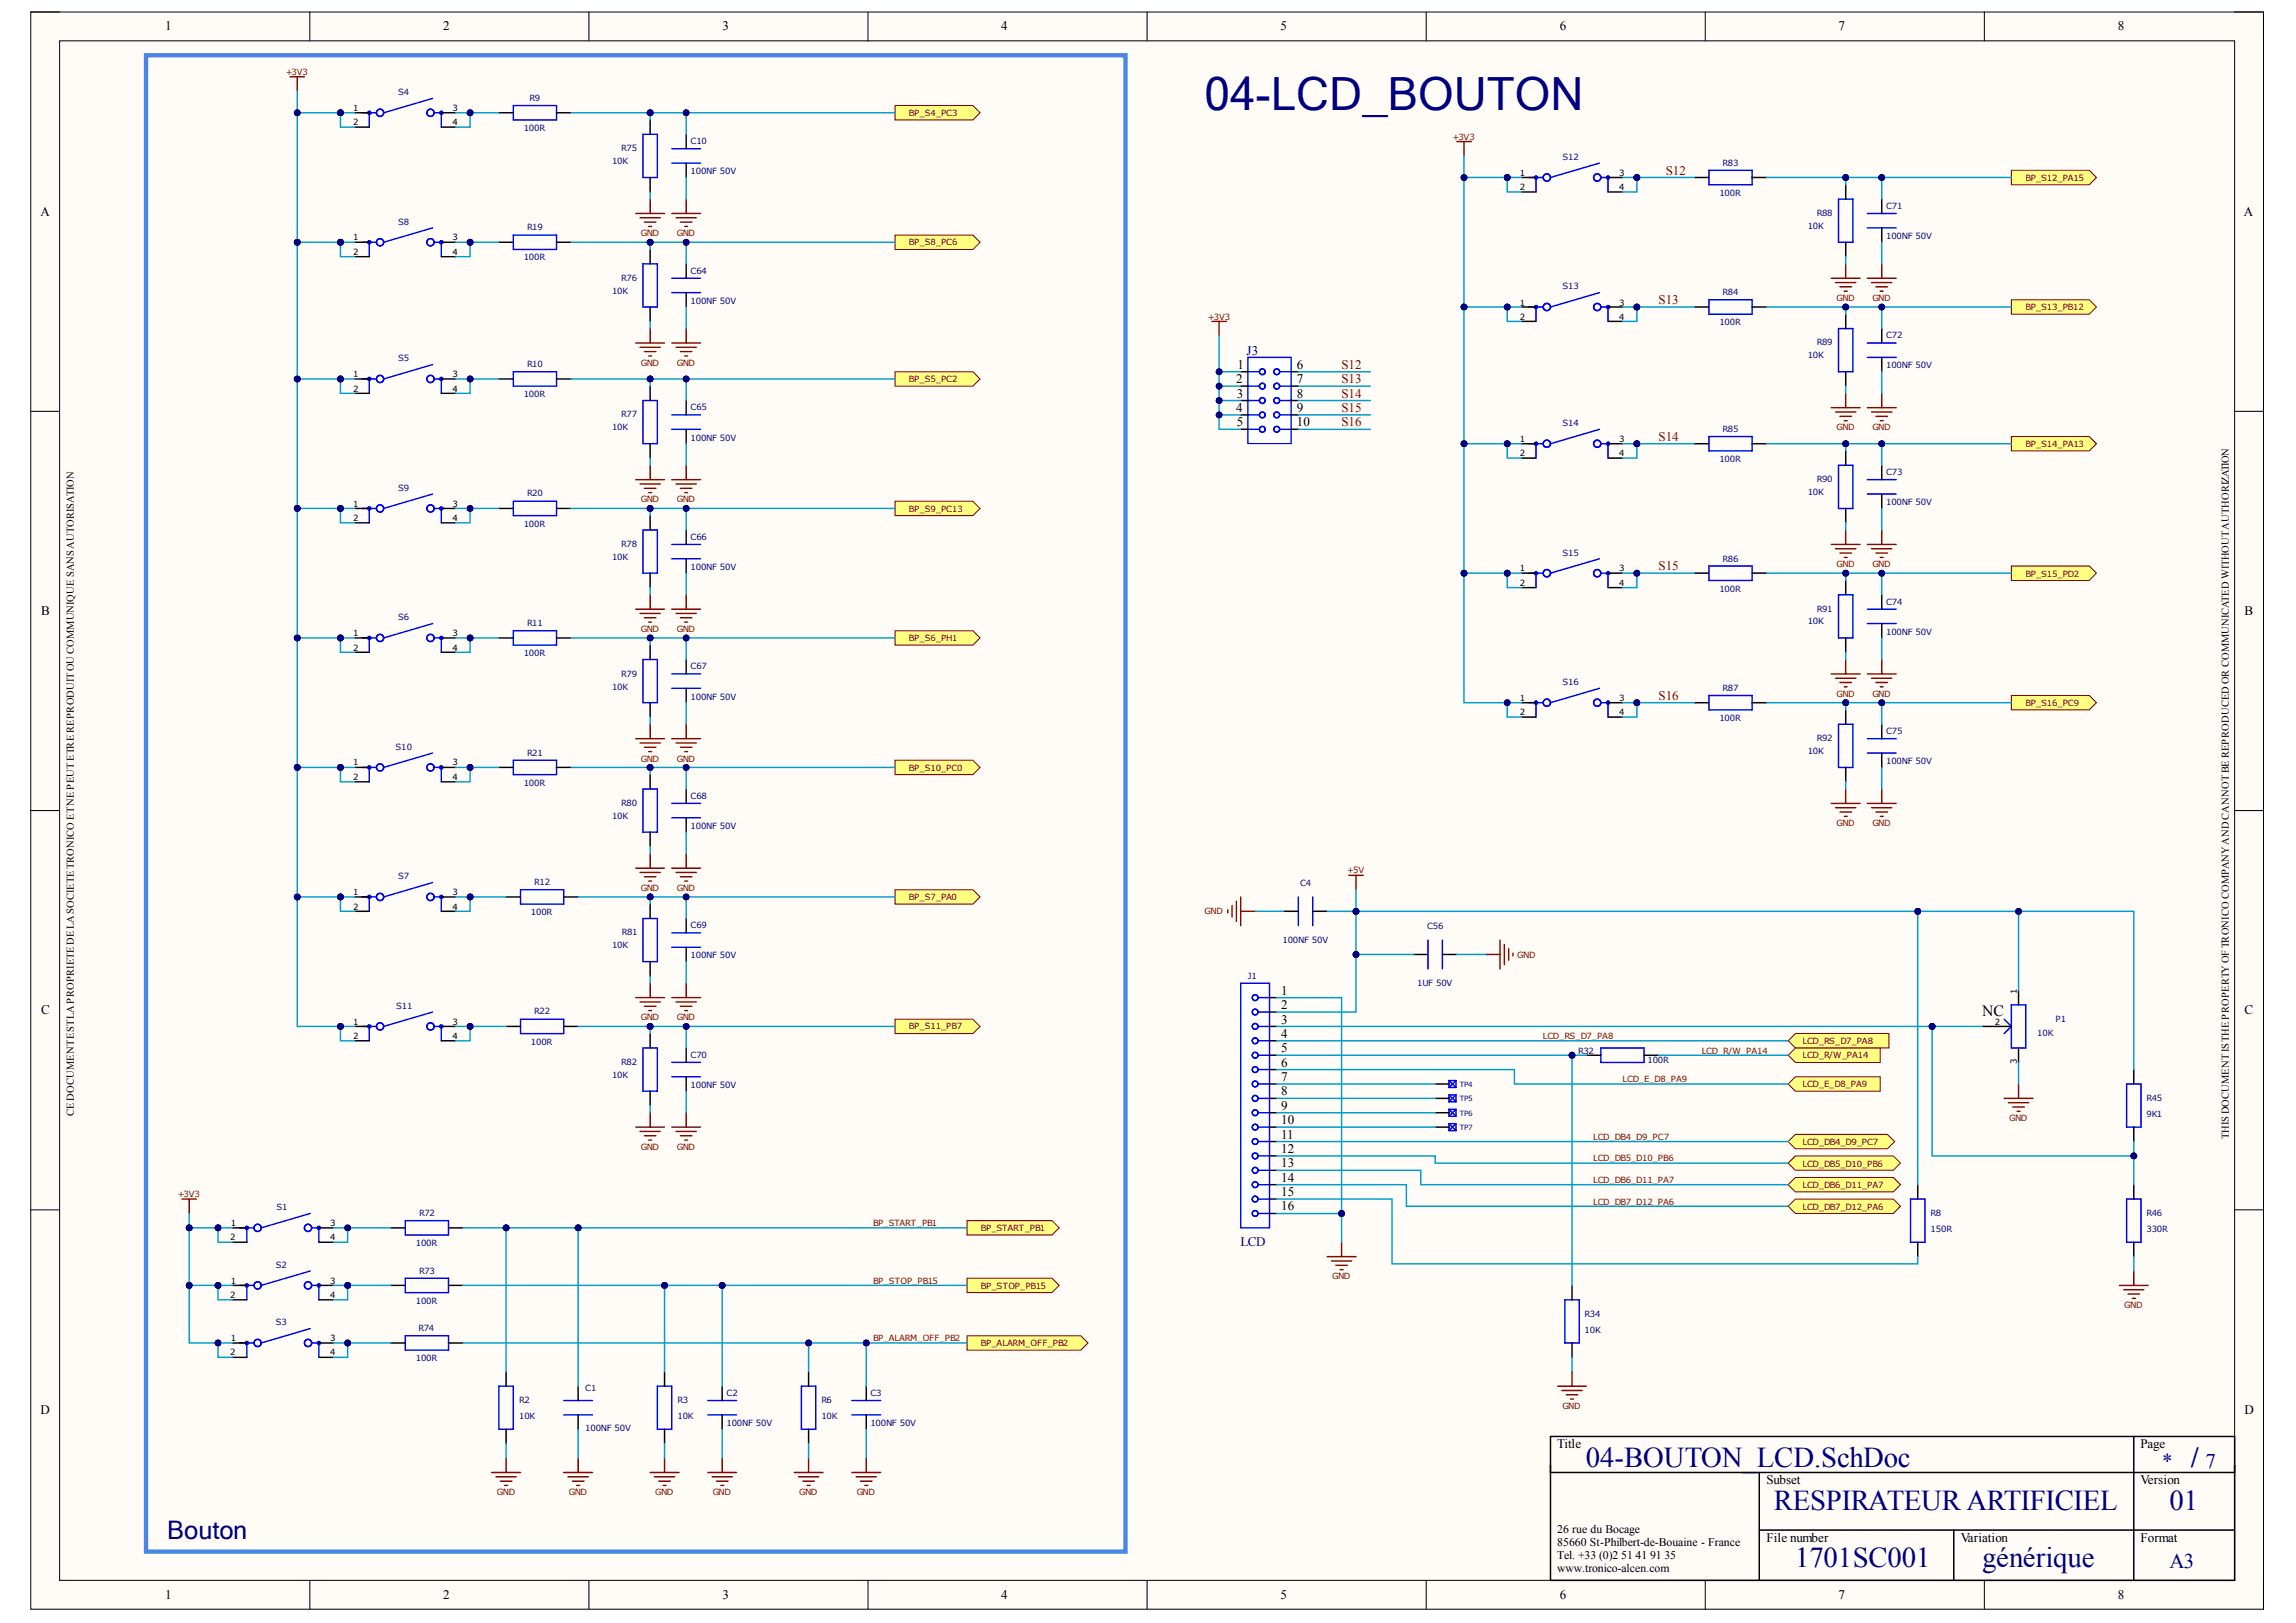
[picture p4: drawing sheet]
<svg xmlns="http://www.w3.org/2000/svg" width="297mm" height="210mm" viewBox="0 0 297 210" stroke-linecap="round" stroke-linejoin="round" font-family="sans-serif">
<defs><g id="words">
<text font-size="5.9" fill="#000080" x="155.8" y="14.3">04-LCD_BOUTON</text>
<g font-size="3.7" fill="#000080">
<text x="205.2" y="189.8">04-BOUTON_LCD.SchDoc</text>
<text x="283.4" y="189.8">/</text>
<text x="229.4" y="195.3">RESPIRATEUR ARTIFICIEL</text>
<text x="280.6" y="195.3">01</text>
<text x="232.2" y="202.8">1701SC001</text>
<text x="256.4" y="202.8">générique</text>
</g>
<text font-size="3.3" fill="#000080" x="21.6" y="199.1">Bouton</text>
<g font-size="2.7" fill="#000080">
<text x="279.7" y="189.9">*</text>
<text x="285.3" y="189.9">7</text>
<text x="280.6" y="202.9">A3</text>
</g>
<text font-size="2" x="256.4" y="131.4">NC</text>
<g font-size="1.7">
<text x="21.4" y="3.9">1</text>
<text x="57.3" y="3.9">2</text>
<text x="93.5" y="3.9">3</text>
<text x="129.5" y="3.9">4</text>
<text x="165.6" y="3.9">5</text>
<text x="201.8" y="3.9">6</text>
<text x="237.8" y="3.9">7</text>
<text x="273.9" y="3.9">8</text>
<text x="5.2" y="28">A</text>
<text x="290.3" y="28">A</text>
<text x="160.1" y="47.7">1</text>
<text x="167.8" y="47.7">6</text>
<text x="159.9" y="53.3">4</text>
<text x="159.9" y="49.6">2</text>
<text x="160" y="51.5">3</text>
<text x="167.8" y="53.3">9</text>
<text x="167.8" y="51.5">8</text>
<text x="167.8" y="49.6">7</text>
<text x="160" y="55.2">5</text>
<text x="167.8" y="55.2">10</text>
<text x="5.3" y="79.6">B</text>
<text x="290.4" y="79.6">B</text>
<text x="5.3" y="131.3">C</text>
<text x="165.7" y="130.6">2</text>
<text x="165.7" y="128.7">1</text>
<text x="290.4" y="131.3">C</text>
<text x="165.7" y="136.2">5</text>
<text x="165.7" y="134.3">4</text>
<text x="165.7" y="132.4">3</text>
<text x="165.7" y="143.6">9</text>
<text x="165.7" y="141.7">8</text>
<text x="165.7" y="139.9">7</text>
<text x="165.7" y="138">6</text>
<text x="165.7" y="145.5">10</text>
<text x="165.7" y="149.2">12</text>
<text x="165.7" y="147.3">11</text>
<text x="165.7" y="154.8">15</text>
<text x="165.7" y="152.9">14</text>
<text x="165.7" y="151">13</text>
<text x="165.7" y="156.6">16</text>
<text x="5.2" y="182.9">D</text>
<text x="290.4" y="182.9">D</text>
<text x="201.4" y="187.4">Title</text>
<text x="276.9" y="187.4">Page</text>
<text x="228.5" y="192">Subset</text>
<text x="276.9" y="192">Version</text>
<text x="228.5" y="199.5">File number</text>
<text x="253.6" y="199.5">Variation</text>
<text x="276.9" y="199.5">Format</text>
<text x="21.4" y="206.9">1</text>
<text x="57.3" y="206.9">2</text>
<text x="93.5" y="206.9">3</text>
<text x="129.5" y="206.9">4</text>
<text x="165.6" y="206.9">5</text>
<text x="201.8" y="206.9">6</text>
<text x="237.8" y="206.9">7</text>
<text x="273.9" y="206.9">8</text>
</g>
<g font-size="1.7" fill="#800000">
<text x="215.5" y="22.6">S12</text>
<text x="214.5" y="39.4">S13</text>
<text x="173.5" y="47.7">S12</text>
<text x="173.5" y="49.6">S13</text>
<text x="173.5" y="51.5">S14</text>
<text x="173.5" y="53.3">S15</text>
<text x="173.5" y="55.2">S16</text>
<text x="214.5" y="57">S14</text>
<text x="214.5" y="73.8">S15</text>
<text x="214.5" y="90.6">S16</text>
</g>
<g font-size="1.7" fill="#000080">
<text x="161.2" y="45.9">J3</text>
<text x="160.5" y="161.3">LCD</text>
</g>
<g font-size="1.5">
<text x="201.4" y="198.4">26 rue du Bocage</text>
<text x="201.4" y="200.1">85660 St-Philbert-de-Bouaine - France</text>
<text x="201.4" y="201.8">Tel. +33 (0)2 51 41 91 35</text>
<text x="201.4" y="203.4">www.tronico-alcen.com</text>
</g>
<g font-size="1.4">
<text x="9.5" y="144.4" transform="rotate(-90 9.5 144.4)">CE DOCUMENTESTLAPROPRIETE DELASOCIETE TRONICO ETNE PEUTETRE REPRODUITOU COMMUNIQUE SANSAUTORISATION</text>
<text x="288.3" y="147.4" transform="rotate(-90 288.3 147.4)">THIS DOCUMENTISTHE PROPERTYOFTRONICO COMPANYANDCANNOTBE REPRODUCEDOR COMMUNICATED WITHOUTAUTHORIZATION</text>
</g>
<g font-size="1.1" fill="#800000">
<text x="37" y="9.7">+3V3</text>
<text x="117.6" y="15">BP_S4_PC3</text>
<text x="187.9" y="18.1">+3V3</text>
<text x="262" y="23.4">BP_S12_PA15</text>
<text x="82.9" y="30.6">GND</text>
<text x="87.5" y="30.6">GND</text>
<text x="117.6" y="31.8">BP_S8_PC6</text>
<text x="156.2" y="41.4">+3V3</text>
<text x="237.6" y="38.9">GND</text>
<text x="242.2" y="38.9">GND</text>
<text x="262" y="40.1">BP_S13_PB12</text>
<text x="82.9" y="47.3">GND</text>
<text x="87.5" y="47.3">GND</text>
<text x="117.6" y="49.4">BP_S5_PC2</text>
<text x="237.6" y="55.7">GND</text>
<text x="242.2" y="55.7">GND</text>
<text x="262" y="57.8">BP_S14_PA13</text>
<text x="82.9" y="65">GND</text>
<text x="87.5" y="65">GND</text>
<text x="117.6" y="66.2">BP_S9_PC13</text>
<text x="237.6" y="73.3">GND</text>
<text x="242.2" y="73.3">GND</text>
<text x="262" y="74.6">BP_S15_PD2</text>
<text x="82.9" y="81.7">GND</text>
<text x="87.5" y="81.7">GND</text>
<text x="117.6" y="83">BP_S6_PH1</text>
<text x="237.6" y="90.2">GND</text>
<text x="242.2" y="90.2">GND</text>
<text x="262" y="91.4">BP_S16_PC9</text>
<text x="82.9" y="98.5">GND</text>
<text x="87.5" y="98.5">GND</text>
<text x="117.6" y="99.7">BP_S10_PC0</text>
<text x="237.6" y="106.9">GND</text>
<text x="242.2" y="106.9">GND</text>
<text x="174.3" y="113">+5V</text>
<text x="82.9" y="115.3">GND</text>
<text x="87.5" y="115.3">GND</text>
<text x="117.6" y="116.5">BP_S7_PA0</text>
<text x="155.8" y="118.3">GND</text>
<text x="196.3" y="123.9">GND</text>
<text x="82.9" y="132">GND</text>
<text x="87.5" y="132">GND</text>
<text x="117.6" y="133.2">BP_S11_PB7</text>
<text x="199.6" y="134.5">LCD_RS_D7_PA8</text>
<text x="220.1" y="136.3">LCD_R/W_PA14</text>
<text x="233.2" y="135.1">LCD_RS_D7_PA8</text>
<text x="233.2" y="136.9">LCD_R/W_PA14</text>
<text x="209.9" y="140">LCD_E_D8_PA9</text>
<text x="233.2" y="140.6">LCD_E_D8_PA9</text>
<text x="82.9" y="148.8">GND</text>
<text x="87.5" y="148.8">GND</text>
<text x="206.1" y="147.5">LCD_DB4_D9_PC7</text>
<text x="233.2" y="148.2">LCD_DB4_D9_PC7</text>
<text x="259.9" y="145">GND</text>
<text x="23" y="154.9">+3V3</text>
<text x="206.1" y="155.9">LCD_DB7_D12_PA6</text>
<text x="206.1" y="153.1">LCD_DB6_D11_PA7</text>
<text x="206.1" y="150.3">LCD_DB5_D10_PB6</text>
<text x="233.2" y="151">LCD_DB5_D10_PB6</text>
<text x="233.2" y="153.7">LCD_DB6_D11_PA7</text>
<text x="112.9" y="158.6">BP_START_PB1</text>
<text x="126.9" y="159.3">BP_START_PB1</text>
<text x="233.2" y="156.5">LCD_DB7_D12_PA6</text>
<text x="112.9" y="166.1">BP_STOP_PB15</text>
<text x="126.9" y="166.8">BP_STOP_PB15</text>
<text x="172.3" y="165.5">GND</text>
<text x="112.9" y="173.5">BP_ALARM_OFF_PB2</text>
<text x="274.8" y="169.3">GND</text>
<text x="126.9" y="174.2">BP_ALARM_OFF_PB2</text>
<text x="202.1" y="182.3">GND</text>
<text x="64.3" y="193.5">GND</text>
<text x="73.6" y="193.5">GND</text>
<text x="84.8" y="193.5">GND</text>
<text x="92.2" y="193.5">GND</text>
<text x="103.4" y="193.5">GND</text>
<text x="110.8" y="193.5">GND</text>
</g>
<g font-size="1.1">
<text x="45.7" y="14.3">1</text>
<text x="45.7" y="16.2">2</text>
<text x="58.5" y="14.3">3</text>
<text x="58.5" y="16.2">4</text>
<text x="196.6" y="22.7">1</text>
<text x="209.5" y="22.7">3</text>
<text x="196.6" y="24.6">2</text>
<text x="209.5" y="24.6">4</text>
<text x="45.7" y="31.1">1</text>
<text x="45.7" y="32.9">2</text>
<text x="58.5" y="31.1">3</text>
<text x="58.5" y="32.9">4</text>
<text x="196.6" y="39.5">1</text>
<text x="196.6" y="41.4">2</text>
<text x="209.5" y="39.5">3</text>
<text x="209.5" y="41.4">4</text>
<text x="45.7" y="48.8">1</text>
<text x="45.7" y="50.7">2</text>
<text x="58.5" y="48.8">3</text>
<text x="58.5" y="50.7">4</text>
<text x="196.6" y="57.2">1</text>
<text x="196.6" y="59.1">2</text>
<text x="209.5" y="57.2">3</text>
<text x="209.5" y="59.1">4</text>
<text x="45.7" y="65.6">1</text>
<text x="58.5" y="65.6">3</text>
<text x="45.7" y="67.4">2</text>
<text x="58.5" y="67.4">4</text>
<text x="196.6" y="73.9">1</text>
<text x="196.6" y="75.8">2</text>
<text x="209.5" y="73.9">3</text>
<text x="209.5" y="75.8">4</text>
<text x="45.7" y="82.3">1</text>
<text x="58.5" y="82.3">3</text>
<text x="45.7" y="84.2">2</text>
<text x="58.5" y="84.2">4</text>
<text x="196.6" y="90.7">1</text>
<text x="196.6" y="92.5">2</text>
<text x="209.5" y="90.7">3</text>
<text x="209.5" y="92.5">4</text>
<text x="45.7" y="99">1</text>
<text x="45.7" y="100.9">2</text>
<text x="58.5" y="99">3</text>
<text x="58.5" y="100.9">4</text>
<text x="45.7" y="115.8">1</text>
<text x="45.7" y="117.7">2</text>
<text x="58.5" y="115.8">3</text>
<text x="58.5" y="117.7">4</text>
<text x="260.9" y="128.6" transform="rotate(-90 260.9 128.6)">1</text>
<text x="45.7" y="132.6">1</text>
<text x="45.7" y="134.5">2</text>
<text x="58.5" y="132.6">3</text>
<text x="58.5" y="134.5">4</text>
<text x="258" y="132.6">2</text>
<text x="260.9" y="137.7" transform="rotate(-90 260.9 137.7)">3</text>
<text x="29.8" y="160.5">2</text>
<text x="29.8" y="158.6">1</text>
<text x="42.7" y="158.6">3</text>
<text x="42.7" y="160.5">4</text>
<text x="29.8" y="167.9">2</text>
<text x="29.8" y="166.1">1</text>
<text x="42.7" y="166.1">3</text>
<text x="42.7" y="167.9">4</text>
<text x="29.8" y="173.5">1</text>
<text x="42.7" y="173.5">3</text>
<text x="29.8" y="175.4">2</text>
<text x="42.7" y="175.4">4</text>
</g>
<g font-size="1.1" fill="#000080">
<text x="51.5" y="12.3">S4</text>
<text x="67.8" y="17">100R</text>
<text x="68.5" y="13.1">R9</text>
<text x="79.2" y="21.3">10K</text>
<text x="80.4" y="19.6">R75</text>
<text x="89.3" y="22.5">100NF 50V</text>
<text x="89.3" y="18.7">C10</text>
<text x="202.1" y="20.7">S12</text>
<text x="222.8" y="21.4">R83</text>
<text x="51.5" y="29.1">S8</text>
<text x="68.2" y="29.8">R19</text>
<text x="222.4" y="25.3">100R</text>
<text x="233.8" y="29.6">10K</text>
<text x="235" y="28">R88</text>
<text x="244" y="27">C71</text>
<text x="67.8" y="33.7">100R</text>
<text x="89.3" y="35.4">C64</text>
<text x="244" y="30.9">100NF 50V</text>
<text x="79.2" y="38">10K</text>
<text x="80.4" y="36.3">R76</text>
<text x="89.3" y="39.3">100NF 50V</text>
<text x="202.1" y="37.4">S13</text>
<text x="222.8" y="38.2">R84</text>
<text x="51.5" y="46.7">S5</text>
<text x="68.2" y="47.5">R10</text>
<text x="222.4" y="42.1">100R</text>
<text x="233.8" y="46.4">10K</text>
<text x="235" y="44.7">R89</text>
<text x="244" y="47.7">100NF 50V</text>
<text x="244" y="43.8">C72</text>
<text x="67.8" y="51.4">100R</text>
<text x="80.4" y="54">R77</text>
<text x="89.3" y="53.1">C65</text>
<text x="79.2" y="55.7">10K</text>
<text x="89.3" y="57">100NF 50V</text>
<text x="202.1" y="55.2">S14</text>
<text x="222.4" y="59.8">100R</text>
<text x="222.8" y="55.9">R85</text>
<text x="51.5" y="63.5">S9</text>
<text x="68.2" y="64.2">R20</text>
<text x="233.8" y="64.1">10K</text>
<text x="235" y="62.4">R90</text>
<text x="244" y="65.4">100NF 50V</text>
<text x="244" y="61.4">C73</text>
<text x="67.8" y="68.2">100R</text>
<text x="80.4" y="70.8">R78</text>
<text x="89.3" y="69.9">C66</text>
<text x="202.1" y="71.9">S15</text>
<text x="79.2" y="72.4">10K</text>
<text x="89.3" y="73.8">100NF 50V</text>
<text x="222.4" y="76.6">100R</text>
<text x="222.8" y="72.7">R86</text>
<text x="51.5" y="80.3">S6</text>
<text x="68.2" y="81">R11</text>
<text x="233.8" y="80.8">10K</text>
<text x="235" y="79.2">R91</text>
<text x="244" y="82.1">100NF 50V</text>
<text x="244" y="78.3">C74</text>
<text x="67.8" y="84.9">100R</text>
<text x="79.2" y="89.2">10K</text>
<text x="80.4" y="87.6">R79</text>
<text x="89.3" y="86.6">C67</text>
<text x="202.1" y="88.7">S16</text>
<text x="222.8" y="89.4">R87</text>
<text x="89.3" y="90.5">100NF 50V</text>
<text x="222.4" y="93.3">100R</text>
<text x="235" y="95.9">R92</text>
<text x="244" y="95">C75</text>
<text x="51.2" y="97">S10</text>
<text x="67.8" y="101.7">100R</text>
<text x="68.2" y="97.8">R21</text>
<text x="233.8" y="97.6">10K</text>
<text x="244" y="98.9">100NF 50V</text>
<text x="79.2" y="106">10K</text>
<text x="80.4" y="104.3">R80</text>
<text x="89.3" y="107.2">100NF 50V</text>
<text x="89.3" y="103.4">C68</text>
<text x="51.5" y="113.8">S7</text>
<text x="68.7" y="118.4">100R</text>
<text x="69.1" y="114.5">R12</text>
<text x="168.2" y="114.7">C4</text>
<text x="79.2" y="122.7">10K</text>
<text x="80.4" y="121">R81</text>
<text x="89.3" y="124">100NF 50V</text>
<text x="89.3" y="120.1">C69</text>
<text x="165.9" y="122">100NF 50V</text>
<text x="184.6" y="120.3">C56</text>
<text x="51.3" y="130.5">S11</text>
<text x="69.1" y="131.3">R22</text>
<text x="161.4" y="126.7">J1</text>
<text x="183.3" y="127.5">1UF 50V</text>
<text x="68.7" y="135.2">100R</text>
<text x="80.4" y="137.8">R82</text>
<text x="89.3" y="136.8">C70</text>
<text x="204.1" y="136.3">R32</text>
<text x="213.1" y="137.6">100R</text>
<text x="263.5" y="134">10K</text>
<text x="265.9" y="132.2">P1</text>
<text x="79.2" y="139.5">10K</text>
<text x="89.3" y="140.8">100NF 50V</text>
<text x="277.7" y="142.4">R45</text>
<text x="277.7" y="144.5">9K1</text>
<text x="35.8" y="156.6">S1</text>
<text x="53.8" y="161.3">100R</text>
<text x="54.2" y="157.4">R72</text>
<text x="249.7" y="159.4">150R</text>
<text x="249.7" y="157.4">R8</text>
<text x="277.7" y="159.4">330R</text>
<text x="277.7" y="157.4">R46</text>
<text x="35.7" y="164.1">S2</text>
<text x="54.2" y="164.8">R73</text>
<text x="35.7" y="171.5">S3</text>
<text x="53.8" y="168.7">100R</text>
<text x="54.1" y="172.3">R74</text>
<text x="205" y="172.4">10K</text>
<text x="205" y="170.4">R34</text>
<text x="53.8" y="176.1">100R</text>
<text x="67.2" y="183.6">10K</text>
<text x="67.2" y="181.6">R2</text>
<text x="75.7" y="185.1">100NF 50V</text>
<text x="75.7" y="180">C1</text>
<text x="87.6" y="183.6">10K</text>
<text x="87.6" y="181.6">R3</text>
<text x="94" y="184.5">100NF 50V</text>
<text x="94" y="180.6">C2</text>
<text x="106.2" y="183.6">10K</text>
<text x="106.2" y="181.6">R6</text>
<text x="112.6" y="184.5">100NF 50V</text>
<text x="112.6" y="180.6">C3</text>
</g>
<g font-size=".9" fill="#000080">
<text x="188.8" y="140.6">TP4</text>
<text x="188.8" y="142.5">TP5</text>
<text x="188.8" y="144.4">TP6</text>
<text x="188.8" y="146.2">TP7</text>
</g>
</g></defs>
<path d="M4 1.6h288.8v206.6h-288.8z" fill-rule="evenodd" fill="#fffcf8"/>
<path d="M4 1.6h288.8v206.6h-288.8z" fill="none" stroke="#000" stroke-width=".13"/>
<path d="M7.7 5.3h281.4v199.2h-281.4z" fill-rule="evenodd" fill="#fffcf8"/>
<g fill="none" stroke="#000" stroke-width=".13">
<path d="M4 1.6h3.7M7.7 5.3h281.4v199.2h-281.4zM40.1 1.6v3.7M76.2 1.6v3.7M112.3 1.6v3.7M148.4 1.6v3.7M184.5 1.6v3.7M220.6 1.6v3.7M256.7 1.6v3.7M289.1 1.6h3.7v3.7M4 53.2h3.7M289.1 53.2h3.7"/>
<path d="M4 104.9h3.7M289.1 104.9h3.7M4 156.5h3.7M289.1 156.5h3.7M40.1 204.5v3.7M76.2 204.5v3.7M112.3 204.5v3.7M148.4 204.5v3.7M184.5 204.5v3.7M220.6 204.5v3.7M256.7 204.5v3.7M292.8 204.5v3.7"/>
</g>
<g fill="none" stroke="#000" stroke-width=".19">
<path d="M166.1 117.9h1.8M169.8 117.9h1.9M182.9 123.5h1.8M186.6 123.5h1.8M205.2 136.5h1.9M212.7 136.5h1.8M256.5 132.8h3.7M261.1 128.2v1.8M261.1 135.6v1.9M276 138.4v1.9M185.7 140.3h1.8M185.7 142.1h1.8"/>
<path d="M185.7 144h1.8M185.7 145.8h1.8M248.1 153.3v1.8M276 145.8v1.9M276 153.3v1.8M203.4 166.3v1.9M203.4 173.8v1.8M248.1 160.7v1.9M276 160.7v1.9M200.6 185.9h88.5v18.6h-88.5zM200.6 190.5h88.5M227.6 190.5v14"/>
<path d="M227.6 198h61.5M252.7 198v6.5M276 185.9v18.6"/>
</g>
<g fill="none" stroke="#00f" stroke-width=".19">
<path d="M167.9 116.1v3.7M169.8 116.1v3.7M184.7 121.6v3.8M186.6 121.6v3.8M187.4 139.8v.9M187.4 139.8h.9M187.4 139.8l.9 .9M188.3 139.8v.9M188.3 139.8l-.9 .9M207.1 135.6h5.6v1.9h-5.6zM259.2 131.9l1 .9-1 .9M260.2 130h1.9v5.6h-1.9z"/>
<path d="M187.4 141.7v.9M187.4 143.5v.9M187.4 145.4v.9M187.4 140.7h.9M187.4 141.7h.9M187.4 142.6h.9M187.4 141.7l.9 .9M187.4 143.5h.9M187.4 144.4h.9M187.4 143.5l.9 .9M187.4 145.4h.9M187.4 146.3h.9"/>
<path d="M187.4 145.4l.9 .9M188.3 141.7v.9M188.3 143.5v.9M188.3 145.4v.9M188.3 141.7l-.9 .9M188.3 143.5l-.9 .9M188.3 145.4l-.9 .9M247.1 155.1h1.9v5.6h-1.9zM275.1 155.1h1.9v5.6h-1.9zM275.1 140.3h1.9v5.5h-1.9zM202.4 168.2h1.9v5.6h-1.9z"/>
</g>
<path d="M158.8 117.7v.4M159.4 117.2v1.5M159.9 116.6v2.6M160.5 116.1v3.7M160.5 117.9h1.9M174.5 113.3h1.8M175.4 113.3v1.8" fill="none" stroke="#800000" stroke-width=".19"/>
<path d="M231.3 134.7l.9-1h12.1v1.9h-12.1z" fill-rule="evenodd" fill="#ffff80"/>
<path d="M231.3 134.7l.9-1h12.1v1.9h-12.1z" fill="none" stroke="#800000" stroke-width=".13"/>
<path d="M231.3 140.3l.9-1h11v1.9h-11z" fill-rule="evenodd" fill="#ffff80"/>
<path d="M231.3 140.3l.9-1h11v1.9h-11z" fill="none" stroke="#800000" stroke-width=".13"/>
<path d="M231.3 147.7l.9-.9h12l.9 .9-.9 .9h-12z" fill-rule="evenodd" fill="#ffff80"/>
<path d="M231.3 147.7l.9-.9h12l.9 .9-.9 .9h-12z" fill="none" stroke="#800000" stroke-width=".13"/>
<path d="M231.3 150.5l.9-.9h12.7l.9 .9-.9 .9h-12.7z" fill-rule="evenodd" fill="#ffff80"/>
<path d="M231.3 150.5l.9-.9h12.7l.9 .9-.9 .9h-12.7z" fill="none" stroke="#800000" stroke-width=".13"/>
<path d="M231.3 153.3l.9-.9h12.7l.9 .9-.9 .9h-12.7z" fill-rule="evenodd" fill="#ffff80"/>
<path d="M231.3 153.3l.9-.9h12.7l.9 .9-.9 .9h-12.7z" fill="none" stroke="#800000" stroke-width=".13"/>
<path d="M231.3 156.1l.9-1h12.7l.9 1-.9 .9h-12.7z" fill-rule="evenodd" fill="#ffff80"/>
<path d="M231.3 156.1l.9-1h12.7l.9 1-.9 .9h-12.7z" fill="none" stroke="#800000" stroke-width=".13"/>
<g fill="none" stroke="#800000" stroke-width=".19">
<path d="M259.2 142.1h3.8M259.8 142.7h2.6M260.4 143.2h1.5M260.9 143.8h.4M261.1 140.3v1.8M171.7 162.6h3.7M172.2 163.2h2.6M172.8 163.7h1.5M173.4 164.3h.3M173.5 160.7v1.9M274.2 166.3h3.7M274.7 166.9h2.6"/>
<path d="M275.3 167.4h1.5M275.8 168h.4M276 164.5v1.8"/>
</g>
<path d="M232.2 135.6h11v1.9h-11l-.9-1z" fill-rule="evenodd" fill="#ffff80"/>
<path d="M232.2 135.6h11v1.9h-11l-.9-1z" fill="none" stroke="#800000" stroke-width=".13"/>
<path d="M192.2 123.5h1.8M194 121.6v3.8M194.6 122.2v2.6M195.2 122.8v1.5M195.7 123.3v.4M201.5 179.4h3.7M202 179.9h2.7M203.4 177.5v1.9M202.6 180.5h1.5M203.2 181h.3" fill="none" stroke="#800000" stroke-width=".19"/>
<path d="M160.5 127.2h3.7v31.7h-3.7z" fill-rule="evenodd" fill="#fff"/>
<g fill="none" stroke="#00f" stroke-width=".19">
<path d="M46.8 14.6h1.9M47.8 14.6v1.9M56 12.7l-6.4 1.9M56.2 14.6h.9v1.9M86.9 19.2h3.7M46.8 31.3h1.9M47.8 31.3v1.9M56 29.5l-6.4 1.8M56.2 31.3h.9v1.9M86.9 21.1h3.7M46.8 49h1.9M47.8 49v1.9"/>
<path d="M56 47.2l-6.4 1.8M56.2 49h.9v1.9M46.8 65.8h1.9M47.8 65.8v1.8M56 63.9l-6.4 1.9M56.2 65.8h.9v1.8M46.8 82.5h1.9M46.8 99.3h1.9M47.8 82.5v1.9M47.8 99.3v1.9M56 80.7l-6.4 1.8M56 97.4l-6.4 1.9"/>
<path d="M56.2 82.5h.9v1.9M56.2 99.3h.9v1.9M46.8 116.1h1.9M47.8 116.1v1.8M56 114.2l-6.4 1.9M56.2 116.1h.9v1.8M46.8 132.8h1.9M47.8 132.8v1.9M56 130.9l-6.4 1.9M56.2 132.8h.9v1.9M160.5 127.2h3.7v31.7h-3.7zM162.7 138.4h1.5"/>
<path d="M162.7 136.5h1.5M162.7 134.7h1.5M162.7 132.8h1.5M162.7 130.9h1.5M162.7 129.1h1.5M31 158.9h1.9M31.9 158.9v1.8M40.1 157l-6.3 1.9M40.3 158.9h.9v1.8M162.7 145.8h1.5M162.7 144h1.5M162.7 142.1h1.5"/>
<path d="M162.7 140.3h1.5M162.7 157h1.5M162.7 155.1h1.5M162.7 153.3h1.5M162.7 151.4h1.5M162.7 149.6h1.5M162.7 147.7h1.5M31 166.3h1.9M31 173.8h1.9M31.9 166.3v1.9M31.9 173.8v1.8M40.1 164.5l-6.3 1.8"/>
<path d="M40.1 171.9l-6.3 1.9M40.3 166.3h.9v1.9M40.3 173.8h.9v1.8M64.5 179.4h1.9v5.5h-1.9zM85 179.4h1.9v5.5h-1.9zM103.7 179.4h1.8v5.5h-1.8zM72.9 181.2h3.7M72.9 183.1h3.7M91.6 181.2h3.7M91.6 183.1h3.7M110.2 181.2h3.7M110.2 183.1h3.7"/>
<circle cx="47.8" cy="14.6" r=".18"/>
<circle cx="47.8" cy="14.6" r=".19"/>
<circle cx="49.2" cy="14.6" r=".46"/>
<circle cx="49.2" cy="14.6" r=".47"/>
<circle cx="55.7" cy="14.6" r=".47"/>
<circle cx="57.1" cy="14.6" r=".19"/>
<circle cx="47.8" cy="31.3" r=".19"/>
<circle cx="49.2" cy="31.3" r=".46"/>
<circle cx="49.2" cy="31.3" r=".47"/>
<circle cx="55.7" cy="31.3" r=".47"/>
<circle cx="57.1" cy="31.3" r=".19"/>
<circle cx="47.8" cy="49" r=".19"/>
<circle cx="49.2" cy="49" r=".47"/>
<circle cx="49.2" cy="49" r=".46"/>
<circle cx="55.7" cy="49" r=".47"/>
<circle cx="57.1" cy="49" r=".19"/>
<circle cx="47.8" cy="65.8" r=".18"/>
<circle cx="47.8" cy="65.8" r=".19"/>
<circle cx="49.2" cy="65.8" r=".46"/>
<circle cx="49.2" cy="65.8" r=".47"/>
<circle cx="55.7" cy="65.8" r=".47"/>
<circle cx="57.1" cy="65.8" r=".19"/>
<circle cx="47.8" cy="99.3" r=".19"/>
<circle cx="47.8" cy="82.5" r=".19"/>
<circle cx="49.2" cy="99.3" r=".47"/>
<circle cx="49.2" cy="82.5" r=".46"/>
<circle cx="49.2" cy="82.5" r=".47"/>
<circle cx="49.2" cy="99.3" r=".46"/>
<circle cx="55.7" cy="99.3" r=".47"/>
<circle cx="55.7" cy="82.5" r=".47"/>
<circle cx="57.1" cy="82.5" r=".19"/>
<circle cx="57.1" cy="99.3" r=".19"/>
<circle cx="47.8" cy="116.1" r=".19"/>
<circle cx="49.2" cy="116.1" r=".47"/>
<circle cx="49.2" cy="116.1" r=".46"/>
<circle cx="55.7" cy="116.1" r=".47"/>
<circle cx="57.1" cy="116.1" r=".19"/>
<circle cx="47.8" cy="132.8" r=".18"/>
<circle cx="47.8" cy="132.8" r=".19"/>
<circle cx="49.2" cy="132.8" r=".46"/>
<circle cx="49.2" cy="132.8" r=".47"/>
<circle cx="55.7" cy="132.8" r=".47"/>
<circle cx="57.1" cy="132.8" r=".19"/>
<circle cx="162.4" cy="138.4" r=".37"/>
<circle cx="162.4" cy="130.9" r=".37"/>
<circle cx="162.4" cy="136.5" r=".37"/>
<circle cx="162.4" cy="132.8" r=".37"/>
<circle cx="162.4" cy="129.1" r=".37"/>
<circle cx="162.4" cy="134.7" r=".37"/>
<circle cx="31.9" cy="158.9" r=".18"/>
<circle cx="31.9" cy="158.9" r=".19"/>
<circle cx="33.3" cy="158.9" r=".47"/>
<circle cx="39.8" cy="158.9" r=".46"/>
<circle cx="39.8" cy="158.9" r=".47"/>
<circle cx="41.2" cy="158.9" r=".19"/>
<circle cx="162.4" cy="151.4" r=".37"/>
<circle cx="162.4" cy="145.8" r=".37"/>
<circle cx="162.4" cy="149.6" r=".37"/>
<circle cx="162.4" cy="153.3" r=".37"/>
<circle cx="162.4" cy="147.7" r=".37"/>
<circle cx="162.4" cy="155.1" r=".37"/>
<circle cx="162.4" cy="144" r=".37"/>
<circle cx="162.4" cy="140.3" r=".37"/>
<circle cx="162.4" cy="157" r=".37"/>
<circle cx="162.4" cy="142.1" r=".37"/>
<circle cx="31.9" cy="166.3" r=".19"/>
<circle cx="31.9" cy="173.8" r=".18"/>
<circle cx="31.9" cy="173.8" r=".19"/>
<circle cx="33.3" cy="166.3" r=".47"/>
<circle cx="33.3" cy="173.8" r=".46"/>
<circle cx="33.3" cy="173.8" r=".47"/>
<circle cx="39.8" cy="166.3" r=".47"/>
<circle cx="39.9" cy="173.8" r=".46"/>
<circle cx="41.2" cy="173.8" r=".19"/>
<circle cx="41.2" cy="166.3" r=".19"/>
<circle cx="41.3" cy="173.8" r=".19"/>
</g>
<g fill="none" stroke="#000" stroke-width=".19">
<path d="M45.9 14.6h1.9M45.9 16.5h1.9M57.1 14.6h1.8M57.1 16.5h1.8M88.8 17.4v1.8M45.9 31.3h1.9M45.9 33.2h1.9M57.1 31.3h1.8M57.1 33.2h1.8M88.8 21.1v1.9M45.9 49h1.9M45.9 50.9h1.9"/>
<path d="M57.1 49h1.8M57.1 50.9h1.8M45.9 65.8h1.9M45.9 67.6h1.9M57.1 65.8h1.8M57.1 67.6h1.8M45.9 82.5h1.9M45.9 84.4h1.9M45.9 99.3h1.9M57.1 82.5h1.8M57.1 84.4h1.8M57.1 99.3h1.8"/>
<path d="M45.9 101.2h1.9M45.9 116.1h1.9M45.9 117.9h1.9M57.1 101.2h1.8M57.1 116.1h1.8M57.1 117.9h1.8M45.9 134.7h1.9M45.9 132.8h1.9M57.1 134.7h1.8M57.1 132.8h1.8M164.2 138.4h1M164.2 136.5h1"/>
<path d="M164.2 134.7h1M164.2 132.8h1M164.2 130.9h1M164.2 129.1h1M30.1 158.9h1.8M41.2 158.9h1.9M164.2 145.8h1M164.2 144h1M164.2 142.1h1M164.2 140.3h1M164.2 157h1M164.2 155.1h1"/>
<path d="M164.2 153.3h1M164.2 151.4h1M164.2 149.6h1M164.2 147.7h1M30.1 160.7h1.8M30.1 166.3h1.8M30.1 168.2h1.8M30.1 173.8h1.8M30.1 175.6h1.8M41.2 160.7h1.9M41.2 166.3h1.9M41.2 168.2h1.9"/>
<path d="M41.2 173.8h1.9M41.2 175.6h1.9M65.5 177.5v1.9M74.8 179.4v1.8M86 177.5v1.9M93.4 179.4v1.8M104.6 177.5v1.9M112.1 179.4v1.8M65.5 184.9v1.9M74.8 183.1v1.8M86 184.9v1.9M93.4 183.1v1.8"/>
<path d="M104.6 184.9v1.9M112.1 183.1v1.8"/>
</g>
<path d="M37.5 9.9h1.9M38.5 9.9v1.9" fill="none" stroke="#800000" stroke-width=".19"/>
<path d="M115.8 13.7h10l1 .9-1 .9h-10z" fill-rule="evenodd" fill="#ffff80"/>
<path d="M115.8 13.7h10l1 .9-1 .9h-10z" fill="none" stroke="#800000" stroke-width=".13"/>
<path d="M125.1 157.9h11l.9 1-.9 .9h-11z" fill-rule="evenodd" fill="#ffff80"/>
<path d="M125.1 157.9h11l.9 1-.9 .9h-11z" fill="none" stroke="#800000" stroke-width=".13"/>
<path d="M125.1 165.4h11l.9 .9-.9 1h-11z" fill-rule="evenodd" fill="#ffff80"/>
<path d="M125.1 165.4h11l.9 .9-.9 1h-11z" fill="none" stroke="#800000" stroke-width=".13"/>
<path d="M125.1 172.8h14.7l.9 1-.9 .9h-14.7z" fill-rule="evenodd" fill="#ffff80"/>
<path d="M125.1 172.8h14.7l.9 1-.9 .9h-14.7z" fill="none" stroke="#800000" stroke-width=".13"/>
<g fill="none" stroke="#800000" stroke-width=".19">
<path d="M188.4 18.3h1.9M189.4 18.3v1.9M82.2 27.6h3.8M82.8 28.2h2.6M83.4 28.7h1.4M83.9 29.3h.4M84.1 25.8v1.8M86.9 27.6h3.7M87.5 28.2h2.6M88 28.7h1.5M88.6 29.3h.3M88.8 25.8v1.8"/>
<path d="M236.9 36h3.7M237.5 36.6h2.6M238 37.1h1.5M238.6 37.7h.3M238.8 34.1v1.9M241.6 36h3.7M242.1 36.6h2.6M242.7 37.1h1.5M243.2 37.7h.4M243.4 34.1v1.9M82.2 44.4h3.8M82.8 44.9h2.6"/>
<path d="M83.4 45.5h1.4M83.9 46.1h.4M84.1 42.5v1.9M86.9 44.4h3.7M87.5 44.9h2.6M88 45.5h1.5M88.6 46.1h.3M88.8 42.5v1.9M236.9 52.8h3.7M237.5 53.3h2.6M238 53.9h1.5M238.6 54.4h.3"/>
<path d="M238.8 50.9v1.9M241.6 52.8h3.7M242.1 53.3h2.6M242.7 53.9h1.5M243.2 54.4h.4M243.4 50.9v1.9M82.2 62.1h3.8M82.2 78.8h3.8M82.8 62.6h2.6M82.8 79.4h2.6M83.4 63.2h1.4M83.4 79.9h1.4"/>
<path d="M83.9 63.7h.4M84.1 60.2v1.9M84.1 77v1.8M86.9 62.1h3.7M86.9 78.8h3.7M87.5 62.6h2.6M87.5 79.4h2.6M88 63.2h1.5M88 79.9h1.5M88.6 63.7h.3M88.8 60.2v1.9M88.8 77v1.8"/>
<path d="M236.9 70.4h3.7M237.5 71h2.6M238 71.6h1.5M238.6 72.1h.3M238.8 68.6v1.8M241.6 70.4h3.7M242.1 71h2.6M242.7 71.6h1.5M243.2 72.1h.4M243.4 68.6v1.8M82.2 95.6h3.8M82.8 96.1h2.6"/>
<path d="M83.4 96.7h1.4M83.9 80.5h.4M83.9 97.3h.4M84.1 93.7v1.9M86.9 95.6h3.7M87.5 96.1h2.6M88 96.7h1.5M88.6 80.5h.3M88.6 97.3h.3M88.8 93.7v1.9M236.9 87.2h3.7M237.5 87.8h2.6"/>
<path d="M238 88.3h1.5M238.6 88.9h.3M238.8 85.3v1.9M241.6 87.2h3.7M242.1 87.8h2.6M242.7 88.3h1.5M243.2 88.9h.4M243.4 85.3v1.9M82.2 112.3h3.8M82.8 112.9h2.6M83.4 113.4h1.4M83.9 114h.4"/>
<path d="M84.1 110.5v1.8M86.9 112.3h3.7M87.5 112.9h2.6M88 113.4h1.5M88.6 114h.3M88.8 110.5v1.8M236.9 104h3.7M237.5 104.5h2.6M238 105.1h1.5M238.6 105.6h.3M238.8 102.1v1.9M241.6 104h3.7"/>
<path d="M242.1 104.5h2.6M242.7 105.1h1.5M243.2 105.6h.4M243.4 102.1v1.9M82.2 129.1h3.8M82.8 129.6h2.6M83.4 130.2h1.4M83.9 130.8h.4M84.1 127.2v1.9M86.9 129.1h3.7M87.5 129.6h2.6M88 130.2h1.5"/>
<path d="M88.6 130.8h.3M88.8 127.2v1.9M23.5 155.1h1.9M24.5 155.1v1.9M82.2 145.8h3.8M82.8 146.4h2.6M83.4 147h1.4M83.9 147.5h.4M84.1 144v1.8M86.9 145.8h3.7M87.5 146.4h2.6M88 147h1.5"/>
<path d="M88.6 147.5h.3M88.8 144v1.8M63.6 190.5h3.7M64.2 191.1h2.6M64.7 191.6h1.5M65.3 192.2h.4M65.5 188.7v1.8M72.9 190.5h3.7M73.5 191.1h2.6M74 191.6h1.5M74.6 192.2h.4M74.8 188.7v1.8"/>
<path d="M84.1 190.5h3.7M84.7 191.1h2.6M85.2 191.6h1.5M85.8 192.2h.4M86 188.7v1.8M91.6 190.5h3.7M92.1 191.1h2.6M92.7 191.6h1.5M93.2 192.2h.4M93.4 188.7v1.8M102.7 190.5h3.8M103.3 191.1h2.6"/>
<path d="M103.9 191.6h1.4M104.4 192.2h.4M104.6 188.7v1.8M110.2 190.5h3.7M110.8 191.1h2.6M111.3 191.6h1.5M111.9 192.2h.3M112.1 188.7v1.8"/>
</g>
<path d="M18.9 7.1h126.7v193.7h-126.7z" fill="none" stroke="#4a86e8" stroke-width=".56"/>
<g fill="none" stroke="#00f" stroke-width=".19">
<path d="M66.4 13.7h5.6v1.8h-5.6zM83.2 17.4h1.8v5.6h-1.8zM66.4 30.4h5.6v1.9h-5.6zM83.2 34.1h1.8v5.6h-1.8zM86.9 36h3.7M86.9 37.9h3.7M197.8 23h1.8M197.8 39.7h1.8M198.7 23v1.8M198.7 39.7v1.9M206.9 21.1l-6.3 1.9M206.9 37.9l-6.3 1.8"/>
<path d="M207.1 23h.9v1.8M207.1 39.7h.9v1.9M221.1 22h5.5v1.9h-5.5zM221.1 38.8h5.5v1.9h-5.5zM237.8 25.8h1.9v5.5h-1.9zM241.6 27.6h3.7M241.6 29.5h3.7M66.4 48.1h5.6v1.9h-5.6zM83.2 51.8h1.8v5.6h-1.8zM86.9 53.7h3.7M86.9 55.5h3.7M197.8 57.4h1.8"/>
<path d="M198.7 57.4v1.9M206.9 55.6l-6.3 1.8M207.1 57.4h.9v1.9M221.1 56.5h5.5v1.8h-5.5zM237.8 42.5h1.9v5.6h-1.9zM241.6 44.4h3.7M241.6 46.2h3.7M66.4 64.9h5.6v1.8h-5.6zM83.2 68.6h1.8v5.6h-1.8zM86.9 70.4h3.7M86.9 72.3h3.7M197.8 74.2h1.8"/>
<path d="M198.7 74.2v1.8M206.9 72.3l-6.3 1.9M207.1 74.2h.9v1.8M221.1 73.2h5.5v1.9h-5.5zM237.8 60.2h1.9v5.6h-1.9zM237.8 77h1.9v5.5h-1.9zM241.6 62.1h3.7M241.6 63.9h3.7M241.6 78.8h3.7M66.4 81.6h5.6v1.9h-5.6zM66.4 98.4h5.6v1.8h-5.6zM83.2 85.3h1.8v5.6h-1.8z"/>
<path d="M86.9 87.2h3.7M86.9 89.1h3.7M197.8 90.9h1.8M198.7 90.9v1.9M206.9 89.1l-6.3 1.8M207.1 90.9h.9v1.9M221.1 90h5.5v1.9h-5.5zM237.8 93.7h1.9v5.6h-1.9zM241.6 80.7h3.7M241.6 95.6h3.7M241.6 97.4h3.7M67.3 115.1h5.6v1.9h-5.6z"/>
<path d="M83.2 102.1h1.8v5.6h-1.8zM83.2 118.8h1.8v5.6h-1.8zM86.9 104h3.7M86.9 105.8h3.7M67.3 131.9h5.6v1.8h-5.6zM83.2 135.6h1.8v5.6h-1.8zM86.9 120.7h3.7M86.9 122.6h3.7M86.9 137.5h3.7M86.9 139.3h3.7"/>
<circle cx="198.7" cy="23" r=".18"/>
<circle cx="198.7" cy="39.7" r=".18"/>
<circle cx="200.1" cy="39.7" r=".47"/>
<circle cx="200.1" cy="23" r=".47"/>
<circle cx="206.6" cy="23" r=".47"/>
<circle cx="206.6" cy="39.7" r=".46"/>
<circle cx="208" cy="23" r=".18"/>
<circle cx="208" cy="39.7" r=".18"/>
<circle cx="198.7" cy="57.4" r=".19"/>
<circle cx="200.1" cy="57.4" r=".47"/>
<circle cx="206.6" cy="57.4" r=".46"/>
<circle cx="208" cy="57.4" r=".19"/>
<circle cx="198.7" cy="74.2" r=".18"/>
<circle cx="200.1" cy="74.2" r=".47"/>
<circle cx="206.6" cy="74.2" r=".47"/>
<circle cx="208" cy="74.2" r=".18"/>
<circle cx="198.7" cy="90.9" r=".19"/>
<circle cx="200.1" cy="90.9" r=".47"/>
<circle cx="206.6" cy="90.9" r=".46"/>
<circle cx="208" cy="90.9" r=".19"/>
</g>
<g fill="none" stroke="#000" stroke-width=".19">
<path d="M64.5 14.6h1.9M72 14.6h1.9M84.1 15.5v1.9M64.5 31.3h1.9M72 31.3h1.9M84.1 23v1.8M84.1 32.3v1.8M84.1 39.7v1.9M88.8 34.1v1.9M88.8 37.9v1.8M196.8 23h1.9M196.8 24.8h1.9"/>
<path d="M196.8 39.7h1.9M208 23h1.9M208 24.8h1.9M208 39.7h1.9M219.2 23h1.9M219.2 39.7h1.9M226.6 23h1.9M226.6 39.7h1.9M238.8 23.9v1.9M238.8 31.3v1.9M243.4 25.8v1.8M243.4 29.5v1.8"/>
<path d="M64.5 49h1.9M72 49h1.9M84.1 50v1.8M84.1 57.4v1.9M88.8 51.8v1.9M88.8 55.5v1.9M196.8 41.6h1.9M196.8 57.4h1.9M196.8 59.3h1.9M208 41.6h1.9M208 57.4h1.9M208 59.3h1.9"/>
<path d="M219.2 57.4h1.9M226.6 57.4h1.9M238.8 40.7v1.8M238.8 48.1v1.9M238.8 58.3v1.9M243.4 42.5v1.9M243.4 46.2v1.9M64.5 65.8h1.9M72 65.8h1.9M84.1 66.7v1.9M84.1 74.2v1.8M88.8 68.6v1.8"/>
<path d="M88.8 72.3v1.9M196.8 74.2h1.9M196.8 76h1.9M208 74.2h1.9M208 76h1.9M219.2 74.2h1.9M226.6 74.2h1.9M238.8 65.8v1.9M238.8 75.1v1.9M243.4 60.2v1.9M243.4 63.9v1.9M243.4 77v1.8"/>
<path d="M64.5 82.5h1.9M64.5 99.3h1.9M72 82.5h1.9M72 99.3h1.9M84.1 83.5v1.8M84.1 90.9v1.9M88.8 85.3v1.9M88.8 89.1v1.8M196.8 90.9h1.9M196.8 92.8h1.9M208 90.9h1.9M208 92.8h1.9"/>
<path d="M219.2 90.9h1.9M226.6 90.9h1.9M238.8 82.5v1.9M238.8 91.9v1.8M238.8 99.3v1.9M243.4 80.7v1.8M243.4 93.7v1.9M243.4 97.4v1.9M65.5 116.1h1.8M72.9 116.1h1.9M84.1 100.2v1.9M84.1 107.7v1.8"/>
<path d="M84.1 117v1.8M88.8 102.1v1.9M88.8 105.8v1.9M88.8 118.8v1.9M65.5 132.8h1.8M72.9 132.8h1.9M84.1 124.4v1.9M84.1 133.7v1.9M88.8 122.6v1.8M88.8 135.6v1.9M88.8 139.3v1.9M84.1 141.2v1.8"/>
</g>
<path d="M115.8 30.4h10l1 .9-1 1h-10z" fill-rule="evenodd" fill="#ffff80"/>
<path d="M115.8 30.4h10l1 .9-1 1h-10z" fill="none" stroke="#800000" stroke-width=".13"/>
<path d="M115.8 48.1h10l1 .9-1 1h-10z" fill-rule="evenodd" fill="#ffff80"/>
<path d="M115.8 48.1h10l1 .9-1 1h-10z" fill="none" stroke="#800000" stroke-width=".13"/>
<path d="M115.8 64.9h10l1 .9-1 .9h-10z" fill-rule="evenodd" fill="#ffff80"/>
<path d="M115.8 64.9h10l1 .9-1 .9h-10z" fill="none" stroke="#800000" stroke-width=".13"/>
<path d="M115.8 81.6h10l1 .9-1 1h-10z" fill-rule="evenodd" fill="#ffff80"/>
<path d="M115.8 81.6h10l1 .9-1 1h-10z" fill="none" stroke="#800000" stroke-width=".13"/>
<path d="M115.8 98.4h10l1 .9-1 .9h-10z" fill-rule="evenodd" fill="#ffff80"/>
<path d="M115.8 98.4h10l1 .9-1 .9h-10z" fill="none" stroke="#800000" stroke-width=".13"/>
<path d="M115.8 115.1h10l1 1-1 .9h-10z" fill-rule="evenodd" fill="#ffff80"/>
<path d="M115.8 115.1h10l1 1-1 .9h-10z" fill="none" stroke="#800000" stroke-width=".13"/>
<path d="M115.8 131.9h10l1 .9-1 .9h-10z" fill-rule="evenodd" fill="#ffff80"/>
<path d="M115.8 131.9h10l1 .9-1 .9h-10z" fill="none" stroke="#800000" stroke-width=".13"/>
<path d="M260.2 22h10.1l.9 1-.9 .9h-10.1z" fill-rule="evenodd" fill="#ffff80"/>
<path d="M260.2 22h10.1l.9 1-.9 .9h-10.1z" fill="none" stroke="#800000" stroke-width=".13"/>
<path d="M260.2 38.8h10.1l.9 .9-.9 1h-10.1z" fill-rule="evenodd" fill="#ffff80"/>
<path d="M260.2 38.8h10.1l.9 .9-.9 1h-10.1z" fill="none" stroke="#800000" stroke-width=".13"/>
<path d="M260.2 56.5h10.1l.9 .9-.9 .9h-10.1z" fill-rule="evenodd" fill="#ffff80"/>
<path d="M260.2 56.5h10.1l.9 .9-.9 .9h-10.1z" fill="none" stroke="#800000" stroke-width=".13"/>
<path d="M260.2 73.2h10.1l.9 1-.9 .9h-10.1z" fill-rule="evenodd" fill="#ffff80"/>
<path d="M260.2 73.2h10.1l.9 1-.9 .9h-10.1z" fill="none" stroke="#800000" stroke-width=".13"/>
<path d="M260.2 90h10.1l.9 .9-.9 1h-10.1z" fill-rule="evenodd" fill="#ffff80"/>
<path d="M260.2 90h10.1l.9 .9-.9 1h-10.1z" fill="none" stroke="#800000" stroke-width=".13"/>
<path d="M52.4 157.9h5.6v1.9h-5.6zM52.4 165.4h5.6v1.9h-5.6zM52.4 172.8h5.6v1.9h-5.6z" fill="none" stroke="#00f" stroke-width=".19"/>
<path d="M50.6 158.9h1.8M58 158.9h1.9M50.6 166.3h1.8M50.6 173.8h1.8M58 166.3h1.9M58 173.8h1.9" fill="none" stroke="#000" stroke-width=".19"/>
<path d="M161.4 46.2h5.6v11.2h-5.6z" fill-rule="evenodd" fill="#fff"/>
<g fill="none" stroke="#00f" stroke-width=".19">
<path d="M161.4 46.2h5.6v11.2h-5.6zM161.4 48.1h1.5M161.4 50h1.5M161.4 51.8h1.5M161.4 53.7h1.5M161.4 55.5h1.5M165.5 48.1h1.5M165.5 50h1.5M165.5 51.8h1.5M165.5 53.7h1.5M165.5 55.5h1.5"/>
<circle cx="163.3" cy="53.7" r=".37"/>
<circle cx="163.3" cy="55.5" r=".37"/>
<circle cx="163.3" cy="51.8" r=".37"/>
<circle cx="163.3" cy="48.1" r=".37"/>
<circle cx="163.3" cy="50" r=".37"/>
<circle cx="165.2" cy="53.7" r=".37"/>
<circle cx="165.2" cy="55.5" r=".37"/>
<circle cx="165.2" cy="51.8" r=".37"/>
<circle cx="165.2" cy="48.1" r=".37"/>
<circle cx="165.2" cy="50" r=".37"/>
</g>
<path d="M160.5 55.5h.9M160.5 53.7h.9M160.5 51.8h.9M160.5 50h.9M160.5 48.1h.9M167 55.5h.9M167 53.7h.9M167 51.8h.9M167 50h.9M167 48.1h.9" fill="none" stroke="#000" stroke-width=".19"/>
<path d="M156.8 41.6h1.8M157.7 41.6v1.8" fill="none" stroke="#800000" stroke-width=".19"/>
<path d="M276 147.7v1.9" fill="none" stroke="#009cca" stroke-width=".19"/>
<circle cx="276" cy="149.6" r=".37" fill="#000080"/>
<circle cx="276" cy="149.6" r=".37" fill="none" stroke="#000080" stroke-width=".13"/>
<path d="M24.5 166.3v7.5h3.7" fill="none" stroke="#009cca" stroke-width=".19"/>
<circle cx="24.5" cy="166.3" r=".37" fill="#000080"/>
<circle cx="24.5" cy="166.3" r=".37" fill="none" stroke="#000080" stroke-width=".13"/>
<circle cx="28.2" cy="173.8" r=".37" fill="#000080"/>
<circle cx="28.2" cy="173.8" r=".37" fill="none" stroke="#000080" stroke-width=".13"/>
<path d="M24.5 166.3h3.7" fill="none" stroke="#009cca" stroke-width=".19"/>
<circle cx="28.2" cy="166.3" r=".37" fill="#000080"/>
<circle cx="28.2" cy="166.3" r=".37" fill="none" stroke="#000080" stroke-width=".13"/>
<circle cx="24.5" cy="166.3" r=".37" fill="#000080"/>
<circle cx="24.5" cy="166.3" r=".37" fill="none" stroke="#000080" stroke-width=".13"/>
<path d="M24.5 158.9h3.7" fill="none" stroke="#009cca" stroke-width=".19"/>
<circle cx="28.2" cy="158.9" r=".37" fill="#000080"/>
<circle cx="28.2" cy="158.9" r=".37" fill="none" stroke="#000080" stroke-width=".13"/>
<circle cx="24.5" cy="158.9" r=".37" fill="#000080"/>
<circle cx="24.5" cy="158.9" r=".37" fill="none" stroke="#000080" stroke-width=".13"/>
<path d="M28.2 173.8v1.8h1.9" fill="none" stroke="#009cca" stroke-width=".19"/>
<circle cx="28.2" cy="173.8" r=".37" fill="#000080"/>
<circle cx="28.2" cy="173.8" r=".37" fill="none" stroke="#000080" stroke-width=".13"/>
<path d="M28.2 173.8h1.9" fill="none" stroke="#009cca" stroke-width=".19"/>
<circle cx="28.2" cy="173.8" r=".37" fill="#000080"/>
<circle cx="28.2" cy="173.8" r=".37" fill="none" stroke="#000080" stroke-width=".13"/>
<path d="M28.2 166.3v1.9h1.9" fill="none" stroke="#009cca" stroke-width=".19"/>
<circle cx="28.2" cy="166.3" r=".37" fill="#000080"/>
<circle cx="28.2" cy="166.3" r=".37" fill="none" stroke="#000080" stroke-width=".13"/>
<path d="M28.2 166.3h1.9" fill="none" stroke="#009cca" stroke-width=".19"/>
<circle cx="28.2" cy="166.3" r=".37" fill="#000080"/>
<circle cx="28.2" cy="166.3" r=".37" fill="none" stroke="#000080" stroke-width=".13"/>
<path d="M28.2 158.9v1.8h1.9" fill="none" stroke="#009cca" stroke-width=".19"/>
<circle cx="28.2" cy="158.9" r=".37" fill="#000080"/>
<circle cx="28.2" cy="158.9" r=".37" fill="none" stroke="#000080" stroke-width=".13"/>
<path d="M28.2 158.9h1.9" fill="none" stroke="#009cca" stroke-width=".19"/>
<circle cx="28.2" cy="158.9" r=".37" fill="#000080"/>
<circle cx="28.2" cy="158.9" r=".37" fill="none" stroke="#000080" stroke-width=".13"/>
<path d="M38.5 116.1v16.7h5.5" fill="none" stroke="#009cca" stroke-width=".19"/>
<circle cx="44" cy="132.8" r=".37" fill="#000080"/>
<circle cx="44" cy="132.8" r=".37" fill="none" stroke="#000080" stroke-width=".13"/>
<circle cx="38.5" cy="116.1" r=".37" fill="#000080"/>
<circle cx="38.5" cy="116.1" r=".37" fill="none" stroke="#000080" stroke-width=".13"/>
<path d="M38.5 116.1h5.5" fill="none" stroke="#009cca" stroke-width=".19"/>
<circle cx="44" cy="116.1" r=".37" fill="#000080"/>
<circle cx="44" cy="116.1" r=".37" fill="none" stroke="#000080" stroke-width=".13"/>
<circle cx="38.5" cy="116.1" r=".37" fill="#000080"/>
<circle cx="38.5" cy="116.1" r=".37" fill="none" stroke="#000080" stroke-width=".13"/>
<path d="M38.5 99.3h5.5" fill="none" stroke="#009cca" stroke-width=".19"/>
<circle cx="44" cy="99.3" r=".37" fill="#000080"/>
<circle cx="44" cy="99.3" r=".37" fill="none" stroke="#000080" stroke-width=".13"/>
<circle cx="38.5" cy="99.3" r=".37" fill="#000080"/>
<circle cx="38.5" cy="99.3" r=".37" fill="none" stroke="#000080" stroke-width=".13"/>
<path d="M38.5 82.5h5.5" fill="none" stroke="#009cca" stroke-width=".19"/>
<circle cx="44" cy="82.5" r=".37" fill="#000080"/>
<circle cx="44" cy="82.5" r=".37" fill="none" stroke="#000080" stroke-width=".13"/>
<circle cx="38.5" cy="82.5" r=".37" fill="#000080"/>
<circle cx="38.5" cy="82.5" r=".37" fill="none" stroke="#000080" stroke-width=".13"/>
<path d="M38.5 65.8h5.5" fill="none" stroke="#009cca" stroke-width=".19"/>
<circle cx="44" cy="65.8" r=".37" fill="#000080"/>
<circle cx="44" cy="65.8" r=".37" fill="none" stroke="#000080" stroke-width=".13"/>
<circle cx="38.5" cy="65.8" r=".37" fill="#000080"/>
<circle cx="38.5" cy="65.8" r=".37" fill="none" stroke="#000080" stroke-width=".13"/>
<path d="M38.5 49h5.5" fill="none" stroke="#009cca" stroke-width=".19"/>
<circle cx="44" cy="49" r=".37" fill="#000080"/>
<circle cx="44" cy="49" r=".37" fill="none" stroke="#000080" stroke-width=".13"/>
<circle cx="38.5" cy="49" r=".37" fill="#000080"/>
<circle cx="38.5" cy="49" r=".37" fill="none" stroke="#000080" stroke-width=".13"/>
<path d="M38.5 31.3h5.5" fill="none" stroke="#009cca" stroke-width=".19"/>
<circle cx="44" cy="31.3" r=".37" fill="#000080"/>
<circle cx="44" cy="31.3" r=".37" fill="none" stroke="#000080" stroke-width=".13"/>
<circle cx="38.5" cy="31.3" r=".37" fill="#000080"/>
<circle cx="38.5" cy="31.3" r=".37" fill="none" stroke="#000080" stroke-width=".13"/>
<path d="M44 14.6h-5.5v16.7" fill="none" stroke="#009cca" stroke-width=".19"/>
<circle cx="38.5" cy="31.3" r=".37" fill="#000080"/>
<circle cx="38.5" cy="31.3" r=".37" fill="none" stroke="#000080" stroke-width=".13"/>
<circle cx="38.5" cy="14.6" r=".37" fill="#000080"/>
<circle cx="38.5" cy="14.6" r=".37" fill="none" stroke="#000080" stroke-width=".13"/>
<circle cx="44" cy="14.6" r=".37" fill="#000080"/>
<circle cx="44" cy="14.6" r=".37" fill="none" stroke="#000080" stroke-width=".13"/>
<path d="M45 173.8v1.8h-1.9" fill="none" stroke="#009cca" stroke-width=".19"/>
<circle cx="45" cy="173.8" r=".37" fill="#000080"/>
<circle cx="45" cy="173.8" r=".37" fill="none" stroke="#000080" stroke-width=".13"/>
<path d="M43.1 173.8h1.9" fill="none" stroke="#009cca" stroke-width=".19"/>
<circle cx="45" cy="173.8" r=".37" fill="#000080"/>
<circle cx="45" cy="173.8" r=".37" fill="none" stroke="#000080" stroke-width=".13"/>
<path d="M45 166.3v1.9h-1.9" fill="none" stroke="#009cca" stroke-width=".19"/>
<circle cx="45" cy="166.3" r=".37" fill="#000080"/>
<circle cx="45" cy="166.3" r=".37" fill="none" stroke="#000080" stroke-width=".13"/>
<path d="M43.1 166.3h1.9" fill="none" stroke="#009cca" stroke-width=".19"/>
<circle cx="45" cy="166.3" r=".37" fill="#000080"/>
<circle cx="45" cy="166.3" r=".37" fill="none" stroke="#000080" stroke-width=".13"/>
<path d="M43.1 158.9h1.9v1.8h-1.9" fill="none" stroke="#009cca" stroke-width=".19"/>
<circle cx="45" cy="158.9" r=".37" fill="#000080"/>
<circle cx="45" cy="158.9" r=".37" fill="none" stroke="#000080" stroke-width=".13"/>
<path d="M44 132.8v1.9h1.9" fill="none" stroke="#009cca" stroke-width=".19"/>
<circle cx="44" cy="132.8" r=".37" fill="#000080"/>
<circle cx="44" cy="132.8" r=".37" fill="none" stroke="#000080" stroke-width=".13"/>
<path d="M44 132.8h1.9" fill="none" stroke="#009cca" stroke-width=".19"/>
<circle cx="44" cy="132.8" r=".37" fill="#000080"/>
<circle cx="44" cy="132.8" r=".37" fill="none" stroke="#000080" stroke-width=".13"/>
<path d="M44 116.1v1.8h1.9" fill="none" stroke="#009cca" stroke-width=".19"/>
<circle cx="44" cy="116.1" r=".37" fill="#000080"/>
<circle cx="44" cy="116.1" r=".37" fill="none" stroke="#000080" stroke-width=".13"/>
<path d="M44 116.1h1.9" fill="none" stroke="#009cca" stroke-width=".19"/>
<circle cx="44" cy="116.1" r=".37" fill="#000080"/>
<circle cx="44" cy="116.1" r=".37" fill="none" stroke="#000080" stroke-width=".13"/>
<path d="M44 99.3v1.9h1.9" fill="none" stroke="#009cca" stroke-width=".19"/>
<circle cx="44" cy="99.3" r=".37" fill="#000080"/>
<circle cx="44" cy="99.3" r=".37" fill="none" stroke="#000080" stroke-width=".13"/>
<path d="M44 99.3h1.9" fill="none" stroke="#009cca" stroke-width=".19"/>
<circle cx="44" cy="99.3" r=".37" fill="#000080"/>
<circle cx="44" cy="99.3" r=".37" fill="none" stroke="#000080" stroke-width=".13"/>
<path d="M44 82.5v1.9h1.9" fill="none" stroke="#009cca" stroke-width=".19"/>
<circle cx="44" cy="82.5" r=".37" fill="#000080"/>
<circle cx="44" cy="82.5" r=".37" fill="none" stroke="#000080" stroke-width=".13"/>
<path d="M44 82.5h1.9" fill="none" stroke="#009cca" stroke-width=".19"/>
<circle cx="44" cy="82.5" r=".37" fill="#000080"/>
<circle cx="44" cy="82.5" r=".37" fill="none" stroke="#000080" stroke-width=".13"/>
<path d="M44 65.8v1.8h1.9" fill="none" stroke="#009cca" stroke-width=".19"/>
<circle cx="44" cy="65.8" r=".37" fill="#000080"/>
<circle cx="44" cy="65.8" r=".37" fill="none" stroke="#000080" stroke-width=".13"/>
<path d="M44 65.8h1.9" fill="none" stroke="#009cca" stroke-width=".19"/>
<circle cx="44" cy="65.8" r=".37" fill="#000080"/>
<circle cx="44" cy="65.8" r=".37" fill="none" stroke="#000080" stroke-width=".13"/>
<path d="M44 49v1.9h1.9" fill="none" stroke="#009cca" stroke-width=".19"/>
<circle cx="44" cy="49" r=".37" fill="#000080"/>
<circle cx="44" cy="49" r=".37" fill="none" stroke="#000080" stroke-width=".13"/>
<path d="M44 49h1.9" fill="none" stroke="#009cca" stroke-width=".19"/>
<circle cx="44" cy="49" r=".37" fill="#000080"/>
<circle cx="44" cy="49" r=".37" fill="none" stroke="#000080" stroke-width=".13"/>
<path d="M44 31.3v1.9h1.9" fill="none" stroke="#009cca" stroke-width=".19"/>
<circle cx="44" cy="31.3" r=".37" fill="#000080"/>
<circle cx="44" cy="31.3" r=".37" fill="none" stroke="#000080" stroke-width=".13"/>
<path d="M44 31.3h1.9" fill="none" stroke="#009cca" stroke-width=".19"/>
<circle cx="44" cy="31.3" r=".37" fill="#000080"/>
<circle cx="44" cy="31.3" r=".37" fill="none" stroke="#000080" stroke-width=".13"/>
<path d="M44 14.6v1.9h1.9" fill="none" stroke="#009cca" stroke-width=".19"/>
<circle cx="44" cy="14.6" r=".37" fill="#000080"/>
<circle cx="44" cy="14.6" r=".37" fill="none" stroke="#000080" stroke-width=".13"/>
<path d="M44 14.6h1.9" fill="none" stroke="#009cca" stroke-width=".19"/>
<circle cx="44" cy="14.6" r=".37" fill="#000080"/>
<circle cx="44" cy="14.6" r=".37" fill="none" stroke="#000080" stroke-width=".13"/>
<path d="M45 173.8h5.6" fill="none" stroke="#009cca" stroke-width=".19"/>
<circle cx="45" cy="173.8" r=".37" fill="#000080"/>
<circle cx="45" cy="173.8" r=".37" fill="none" stroke="#000080" stroke-width=".13"/>
<path d="M45 166.3h5.6" fill="none" stroke="#009cca" stroke-width=".19"/>
<circle cx="45" cy="166.3" r=".37" fill="#000080"/>
<circle cx="45" cy="166.3" r=".37" fill="none" stroke="#000080" stroke-width=".13"/>
<path d="M45 158.9h5.6" fill="none" stroke="#009cca" stroke-width=".19"/>
<circle cx="45" cy="158.9" r=".37" fill="#000080"/>
<circle cx="45" cy="158.9" r=".37" fill="none" stroke="#000080" stroke-width=".13"/>
<path d="M60.8 132.8v1.9h-1.9" fill="none" stroke="#009cca" stroke-width=".19"/>
<circle cx="60.8" cy="132.8" r=".37" fill="#000080"/>
<circle cx="60.8" cy="132.8" r=".37" fill="none" stroke="#000080" stroke-width=".13"/>
<path d="M58.9 132.8h1.9" fill="none" stroke="#009cca" stroke-width=".19"/>
<circle cx="60.8" cy="132.8" r=".37" fill="#000080"/>
<circle cx="60.8" cy="132.8" r=".37" fill="none" stroke="#000080" stroke-width=".13"/>
<path d="M60.8 116.1v1.8h-1.9" fill="none" stroke="#009cca" stroke-width=".19"/>
<circle cx="60.8" cy="116.1" r=".37" fill="#000080"/>
<circle cx="60.8" cy="116.1" r=".37" fill="none" stroke="#000080" stroke-width=".13"/>
<path d="M58.9 116.1h1.9" fill="none" stroke="#009cca" stroke-width=".19"/>
<circle cx="60.8" cy="116.1" r=".37" fill="#000080"/>
<circle cx="60.8" cy="116.1" r=".37" fill="none" stroke="#000080" stroke-width=".13"/>
<path d="M60.8 99.3v1.9h-1.9" fill="none" stroke="#009cca" stroke-width=".19"/>
<circle cx="60.8" cy="99.3" r=".37" fill="#000080"/>
<circle cx="60.8" cy="99.3" r=".37" fill="none" stroke="#000080" stroke-width=".13"/>
<path d="M58.9 99.3h1.9" fill="none" stroke="#009cca" stroke-width=".19"/>
<circle cx="60.8" cy="99.3" r=".37" fill="#000080"/>
<circle cx="60.8" cy="99.3" r=".37" fill="none" stroke="#000080" stroke-width=".13"/>
<path d="M60.8 82.5v1.9h-1.9" fill="none" stroke="#009cca" stroke-width=".19"/>
<circle cx="60.8" cy="82.5" r=".37" fill="#000080"/>
<circle cx="60.8" cy="82.5" r=".37" fill="none" stroke="#000080" stroke-width=".13"/>
<path d="M58.9 82.5h1.9" fill="none" stroke="#009cca" stroke-width=".19"/>
<circle cx="60.8" cy="82.5" r=".37" fill="#000080"/>
<circle cx="60.8" cy="82.5" r=".37" fill="none" stroke="#000080" stroke-width=".13"/>
<path d="M58.9 65.8h1.9v1.8h-1.9" fill="none" stroke="#009cca" stroke-width=".19"/>
<circle cx="60.8" cy="65.8" r=".37" fill="#000080"/>
<circle cx="60.8" cy="65.8" r=".37" fill="none" stroke="#000080" stroke-width=".13"/>
<path d="M60.8 49v1.9h-1.9" fill="none" stroke="#009cca" stroke-width=".19"/>
<circle cx="60.8" cy="49" r=".37" fill="#000080"/>
<circle cx="60.8" cy="49" r=".37" fill="none" stroke="#000080" stroke-width=".13"/>
<path d="M58.9 49h1.9" fill="none" stroke="#009cca" stroke-width=".19"/>
<circle cx="60.8" cy="49" r=".37" fill="#000080"/>
<circle cx="60.8" cy="49" r=".37" fill="none" stroke="#000080" stroke-width=".13"/>
<path d="M60.8 31.3v1.9h-1.9" fill="none" stroke="#009cca" stroke-width=".19"/>
<circle cx="60.8" cy="31.3" r=".37" fill="#000080"/>
<circle cx="60.8" cy="31.3" r=".37" fill="none" stroke="#000080" stroke-width=".13"/>
<path d="M58.9 31.3h1.9" fill="none" stroke="#009cca" stroke-width=".19"/>
<circle cx="60.8" cy="31.3" r=".37" fill="#000080"/>
<circle cx="60.8" cy="31.3" r=".37" fill="none" stroke="#000080" stroke-width=".13"/>
<path d="M60.8 14.6v1.9h-1.9" fill="none" stroke="#009cca" stroke-width=".19"/>
<circle cx="60.8" cy="14.6" r=".37" fill="#000080"/>
<circle cx="60.8" cy="14.6" r=".37" fill="none" stroke="#000080" stroke-width=".13"/>
<path d="M58.9 14.6h1.9" fill="none" stroke="#009cca" stroke-width=".19"/>
<circle cx="60.8" cy="14.6" r=".37" fill="#000080"/>
<circle cx="60.8" cy="14.6" r=".37" fill="none" stroke="#000080" stroke-width=".13"/>
<path d="M59.9 173.8h44.7" fill="none" stroke="#009cca" stroke-width=".19"/>
<circle cx="104.6" cy="173.8" r=".37" fill="#000080"/>
<circle cx="104.6" cy="173.8" r=".37" fill="none" stroke="#000080" stroke-width=".13"/>
<path d="M59.9 166.3h26.1" fill="none" stroke="#009cca" stroke-width=".19"/>
<circle cx="86" cy="166.3" r=".37" fill="#000080"/>
<circle cx="86" cy="166.3" r=".37" fill="none" stroke="#000080" stroke-width=".13"/>
<path d="M59.9 158.9h5.6" fill="none" stroke="#009cca" stroke-width=".19"/>
<circle cx="65.5" cy="158.9" r=".37" fill="#000080"/>
<circle cx="65.5" cy="158.9" r=".37" fill="none" stroke="#000080" stroke-width=".13"/>
<path d="M60.8 132.8h4.7" fill="none" stroke="#009cca" stroke-width=".19"/>
<circle cx="60.8" cy="132.8" r=".37" fill="#000080"/>
<circle cx="60.8" cy="132.8" r=".37" fill="none" stroke="#000080" stroke-width=".13"/>
<path d="M60.8 116.1h4.7" fill="none" stroke="#009cca" stroke-width=".19"/>
<circle cx="60.8" cy="116.1" r=".37" fill="#000080"/>
<circle cx="60.8" cy="116.1" r=".37" fill="none" stroke="#000080" stroke-width=".13"/>
<path d="M60.8 99.3h3.7" fill="none" stroke="#009cca" stroke-width=".19"/>
<circle cx="60.8" cy="99.3" r=".37" fill="#000080"/>
<circle cx="60.8" cy="99.3" r=".37" fill="none" stroke="#000080" stroke-width=".13"/>
<path d="M60.8 82.5h3.7" fill="none" stroke="#009cca" stroke-width=".19"/>
<circle cx="60.8" cy="82.5" r=".37" fill="#000080"/>
<circle cx="60.8" cy="82.5" r=".37" fill="none" stroke="#000080" stroke-width=".13"/>
<path d="M60.8 65.8h3.7" fill="none" stroke="#009cca" stroke-width=".19"/>
<circle cx="60.8" cy="65.8" r=".37" fill="#000080"/>
<circle cx="60.8" cy="65.8" r=".37" fill="none" stroke="#000080" stroke-width=".13"/>
<path d="M60.8 49h3.7" fill="none" stroke="#009cca" stroke-width=".19"/>
<circle cx="60.8" cy="49" r=".37" fill="#000080"/>
<circle cx="60.8" cy="49" r=".37" fill="none" stroke="#000080" stroke-width=".13"/>
<path d="M60.8 31.3h3.7" fill="none" stroke="#009cca" stroke-width=".19"/>
<circle cx="60.8" cy="31.3" r=".37" fill="#000080"/>
<circle cx="60.8" cy="31.3" r=".37" fill="none" stroke="#000080" stroke-width=".13"/>
<path d="M60.8 14.6h3.7" fill="none" stroke="#009cca" stroke-width=".19"/>
<circle cx="60.8" cy="14.6" r=".37" fill="#000080"/>
<circle cx="60.8" cy="14.6" r=".37" fill="none" stroke="#000080" stroke-width=".13"/>
<path d="M65.5 158.9h9.3" fill="none" stroke="#009cca" stroke-width=".19"/>
<circle cx="65.5" cy="158.9" r=".37" fill="#000080"/>
<circle cx="65.5" cy="158.9" r=".37" fill="none" stroke="#000080" stroke-width=".13"/>
<circle cx="74.8" cy="158.9" r=".37" fill="#000080"/>
<circle cx="74.8" cy="158.9" r=".37" fill="none" stroke="#000080" stroke-width=".13"/>
<path d="M73.9 99.3h10.2" fill="none" stroke="#009cca" stroke-width=".19"/>
<circle cx="84.1" cy="99.3" r=".37" fill="#000080"/>
<circle cx="84.1" cy="99.3" r=".37" fill="none" stroke="#000080" stroke-width=".13"/>
<path d="M73.9 82.5h10.2" fill="none" stroke="#009cca" stroke-width=".19"/>
<circle cx="84.1" cy="82.5" r=".37" fill="#000080"/>
<circle cx="84.1" cy="82.5" r=".37" fill="none" stroke="#000080" stroke-width=".13"/>
<path d="M73.9 65.8h10.2" fill="none" stroke="#009cca" stroke-width=".19"/>
<circle cx="84.1" cy="65.8" r=".37" fill="#000080"/>
<circle cx="84.1" cy="65.8" r=".37" fill="none" stroke="#000080" stroke-width=".13"/>
<path d="M73.9 49h10.2" fill="none" stroke="#009cca" stroke-width=".19"/>
<circle cx="84.1" cy="49" r=".37" fill="#000080"/>
<circle cx="84.1" cy="49" r=".37" fill="none" stroke="#000080" stroke-width=".13"/>
<path d="M73.9 31.3h10.2" fill="none" stroke="#009cca" stroke-width=".19"/>
<circle cx="84.1" cy="31.3" r=".37" fill="#000080"/>
<circle cx="84.1" cy="31.3" r=".37" fill="none" stroke="#000080" stroke-width=".13"/>
<path d="M73.9 14.6h10.2" fill="none" stroke="#009cca" stroke-width=".19"/>
<circle cx="84.1" cy="14.6" r=".37" fill="#000080"/>
<circle cx="84.1" cy="14.6" r=".37" fill="none" stroke="#000080" stroke-width=".13"/>
<path d="M74.8 158.9h50.3" fill="none" stroke="#009cca" stroke-width=".19"/>
<circle cx="74.8" cy="158.9" r=".37" fill="#000080"/>
<circle cx="74.8" cy="158.9" r=".37" fill="none" stroke="#000080" stroke-width=".13"/>
<path d="M74.8 132.8h9.3" fill="none" stroke="#009cca" stroke-width=".19"/>
<circle cx="84.1" cy="132.8" r=".37" fill="#000080"/>
<circle cx="84.1" cy="132.8" r=".37" fill="none" stroke="#000080" stroke-width=".13"/>
<path d="M74.8 116.1h9.3" fill="none" stroke="#009cca" stroke-width=".19"/>
<circle cx="84.1" cy="116.1" r=".37" fill="#000080"/>
<circle cx="84.1" cy="116.1" r=".37" fill="none" stroke="#000080" stroke-width=".13"/>
<path d="M84.1 132.8h4.7v2.8" fill="none" stroke="#009cca" stroke-width=".19"/>
<circle cx="84.1" cy="132.8" r=".37" fill="#000080"/>
<circle cx="84.1" cy="132.8" r=".37" fill="none" stroke="#000080" stroke-width=".13"/>
<circle cx="88.8" cy="132.8" r=".37" fill="#000080"/>
<circle cx="88.8" cy="132.8" r=".37" fill="none" stroke="#000080" stroke-width=".13"/>
<path d="M84.1 116.1h4.7v2.7" fill="none" stroke="#009cca" stroke-width=".19"/>
<circle cx="84.1" cy="116.1" r=".37" fill="#000080"/>
<circle cx="84.1" cy="116.1" r=".37" fill="none" stroke="#000080" stroke-width=".13"/>
<circle cx="88.8" cy="116.1" r=".37" fill="#000080"/>
<circle cx="88.8" cy="116.1" r=".37" fill="none" stroke="#000080" stroke-width=".13"/>
<path d="M84.1 99.3h4.7v2.8" fill="none" stroke="#009cca" stroke-width=".19"/>
<circle cx="84.1" cy="99.3" r=".37" fill="#000080"/>
<circle cx="84.1" cy="99.3" r=".37" fill="none" stroke="#000080" stroke-width=".13"/>
<circle cx="88.8" cy="99.3" r=".37" fill="#000080"/>
<circle cx="88.8" cy="99.3" r=".37" fill="none" stroke="#000080" stroke-width=".13"/>
<path d="M84.1 82.5h4.7v2.8" fill="none" stroke="#009cca" stroke-width=".19"/>
<circle cx="84.1" cy="82.5" r=".37" fill="#000080"/>
<circle cx="84.1" cy="82.5" r=".37" fill="none" stroke="#000080" stroke-width=".13"/>
<circle cx="88.8" cy="82.5" r=".37" fill="#000080"/>
<circle cx="88.8" cy="82.5" r=".37" fill="none" stroke="#000080" stroke-width=".13"/>
<path d="M84.1 65.8h4.7v2.8" fill="none" stroke="#009cca" stroke-width=".19"/>
<circle cx="84.1" cy="65.8" r=".37" fill="#000080"/>
<circle cx="84.1" cy="65.8" r=".37" fill="none" stroke="#000080" stroke-width=".13"/>
<circle cx="88.8" cy="65.8" r=".37" fill="#000080"/>
<circle cx="88.8" cy="65.8" r=".37" fill="none" stroke="#000080" stroke-width=".13"/>
<path d="M84.1 49h4.7v2.8" fill="none" stroke="#009cca" stroke-width=".19"/>
<circle cx="84.1" cy="49" r=".37" fill="#000080"/>
<circle cx="84.1" cy="49" r=".37" fill="none" stroke="#000080" stroke-width=".13"/>
<circle cx="88.8" cy="49" r=".37" fill="#000080"/>
<circle cx="88.8" cy="49" r=".37" fill="none" stroke="#000080" stroke-width=".13"/>
<path d="M84.1 31.3h4.7v2.8" fill="none" stroke="#009cca" stroke-width=".19"/>
<circle cx="84.1" cy="31.3" r=".37" fill="#000080"/>
<circle cx="84.1" cy="31.3" r=".37" fill="none" stroke="#000080" stroke-width=".13"/>
<circle cx="88.8" cy="31.3" r=".37" fill="#000080"/>
<circle cx="88.8" cy="31.3" r=".37" fill="none" stroke="#000080" stroke-width=".13"/>
<path d="M84.1 14.6h4.7v2.8" fill="none" stroke="#009cca" stroke-width=".19"/>
<circle cx="84.1" cy="14.6" r=".37" fill="#000080"/>
<circle cx="84.1" cy="14.6" r=".37" fill="none" stroke="#000080" stroke-width=".13"/>
<circle cx="88.8" cy="14.6" r=".37" fill="#000080"/>
<circle cx="88.8" cy="14.6" r=".37" fill="none" stroke="#000080" stroke-width=".13"/>
<path d="M86 166.3h7.4" fill="none" stroke="#009cca" stroke-width=".19"/>
<circle cx="86" cy="166.3" r=".37" fill="#000080"/>
<circle cx="86" cy="166.3" r=".37" fill="none" stroke="#000080" stroke-width=".13"/>
<circle cx="93.4" cy="166.3" r=".37" fill="#000080"/>
<circle cx="93.4" cy="166.3" r=".37" fill="none" stroke="#000080" stroke-width=".13"/>
<path d="M88.8 132.8h27" fill="none" stroke="#009cca" stroke-width=".19"/>
<circle cx="88.8" cy="132.8" r=".37" fill="#000080"/>
<circle cx="88.8" cy="132.8" r=".37" fill="none" stroke="#000080" stroke-width=".13"/>
<path d="M88.8 116.1h27" fill="none" stroke="#009cca" stroke-width=".19"/>
<circle cx="88.8" cy="116.1" r=".37" fill="#000080"/>
<circle cx="88.8" cy="116.1" r=".37" fill="none" stroke="#000080" stroke-width=".13"/>
<path d="M88.8 99.3h27" fill="none" stroke="#009cca" stroke-width=".19"/>
<circle cx="88.8" cy="99.3" r=".37" fill="#000080"/>
<circle cx="88.8" cy="99.3" r=".37" fill="none" stroke="#000080" stroke-width=".13"/>
<path d="M88.8 82.5h27" fill="none" stroke="#009cca" stroke-width=".19"/>
<circle cx="88.8" cy="82.5" r=".37" fill="#000080"/>
<circle cx="88.8" cy="82.5" r=".37" fill="none" stroke="#000080" stroke-width=".13"/>
<path d="M88.8 65.8h27" fill="none" stroke="#009cca" stroke-width=".19"/>
<circle cx="88.8" cy="65.8" r=".37" fill="#000080"/>
<circle cx="88.8" cy="65.8" r=".37" fill="none" stroke="#000080" stroke-width=".13"/>
<path d="M88.8 49h27" fill="none" stroke="#009cca" stroke-width=".19"/>
<circle cx="88.8" cy="49" r=".37" fill="#000080"/>
<circle cx="88.8" cy="49" r=".37" fill="none" stroke="#000080" stroke-width=".13"/>
<path d="M88.8 31.3h27" fill="none" stroke="#009cca" stroke-width=".19"/>
<circle cx="88.8" cy="31.3" r=".37" fill="#000080"/>
<circle cx="88.8" cy="31.3" r=".37" fill="none" stroke="#000080" stroke-width=".13"/>
<path d="M88.8 14.6h27" fill="none" stroke="#009cca" stroke-width=".19"/>
<circle cx="88.8" cy="14.6" r=".37" fill="#000080"/>
<circle cx="88.8" cy="14.6" r=".37" fill="none" stroke="#000080" stroke-width=".13"/>
<path d="M93.4 166.3h31.7" fill="none" stroke="#009cca" stroke-width=".19"/>
<circle cx="93.4" cy="166.3" r=".37" fill="#000080"/>
<circle cx="93.4" cy="166.3" r=".37" fill="none" stroke="#000080" stroke-width=".13"/>
<path d="M104.6 173.8h7.5" fill="none" stroke="#009cca" stroke-width=".19"/>
<circle cx="104.6" cy="173.8" r=".37" fill="#000080"/>
<circle cx="104.6" cy="173.8" r=".37" fill="none" stroke="#000080" stroke-width=".13"/>
<circle cx="112.1" cy="173.8" r=".37" fill="#000080"/>
<circle cx="112.1" cy="173.8" r=".37" fill="none" stroke="#000080" stroke-width=".13"/>
<path d="M112.1 173.8h13" fill="none" stroke="#009cca" stroke-width=".19"/>
<circle cx="112.1" cy="173.8" r=".37" fill="#000080"/>
<circle cx="112.1" cy="173.8" r=".37" fill="none" stroke="#000080" stroke-width=".13"/>
<path d="M162.4 117.9h3.7M165.2 157h8.3" fill="none" stroke="#009cca" stroke-width=".19"/>
<circle cx="173.5" cy="157" r=".37" fill="#000080"/>
<circle cx="173.5" cy="157" r=".37" fill="none" stroke="#000080" stroke-width=".13"/>
<path d="M165.2 138.4h30.7v1.9h35.4M165.2 136.5h38.2M165.2 155.1h14.9v8.4h68v-.9M165.2 153.3h16.7v2.8h49.4M165.2 151.4h18.6v1.9h47.5M165.2 149.6h20.5v.9h45.6M165.2 147.7h66.1M165.2 145.8h20.5M165.2 144h20.5M165.2 142.1h20.5M165.2 140.3h20.5" fill="none" stroke="#009cca" stroke-width=".19"/>
<circle cx="203.4" cy="136.5" r=".37" fill="#000080"/>
<circle cx="203.4" cy="136.5" r=".37" fill="none" stroke="#000080" stroke-width=".13"/>
<path d="M165.2 134.7h66.1M165.2 132.8h84.7" fill="none" stroke="#009cca" stroke-width=".19"/>
<circle cx="249.9" cy="132.8" r=".37" fill="#000080"/>
<circle cx="249.9" cy="132.8" r=".37" fill="none" stroke="#000080" stroke-width=".13"/>
<path d="M175.4 123.5v7.4h-10.2" fill="none" stroke="#009cca" stroke-width=".19"/>
<circle cx="175.4" cy="123.5" r=".37" fill="#000080"/>
<circle cx="175.4" cy="123.5" r=".37" fill="none" stroke="#000080" stroke-width=".13"/>
<path d="M165.2 129.1h8.3v27.9" fill="none" stroke="#009cca" stroke-width=".19"/>
<circle cx="173.5" cy="157" r=".37" fill="#000080"/>
<circle cx="173.5" cy="157" r=".37" fill="none" stroke="#000080" stroke-width=".13"/>
<path d="M171.7 117.9h3.7" fill="none" stroke="#009cca" stroke-width=".19"/>
<circle cx="175.4" cy="117.9" r=".37" fill="#000080"/>
<circle cx="175.4" cy="117.9" r=".37" fill="none" stroke="#000080" stroke-width=".13"/>
<path d="M175.4 123.5h7.5" fill="none" stroke="#009cca" stroke-width=".19"/>
<circle cx="175.4" cy="123.5" r=".37" fill="#000080"/>
<circle cx="175.4" cy="123.5" r=".37" fill="none" stroke="#000080" stroke-width=".13"/>
<path d="M189.4 74.2v16.7h5.6" fill="none" stroke="#009cca" stroke-width=".19"/>
<circle cx="189.4" cy="74.2" r=".37" fill="#000080"/>
<circle cx="189.4" cy="74.2" r=".37" fill="none" stroke="#000080" stroke-width=".13"/>
<circle cx="195" cy="90.9" r=".37" fill="#000080"/>
<circle cx="195" cy="90.9" r=".37" fill="none" stroke="#000080" stroke-width=".13"/>
<path d="M189.4 74.2h5.6" fill="none" stroke="#009cca" stroke-width=".19"/>
<circle cx="195" cy="74.2" r=".37" fill="#000080"/>
<circle cx="195" cy="74.2" r=".37" fill="none" stroke="#000080" stroke-width=".13"/>
<circle cx="189.4" cy="74.2" r=".37" fill="#000080"/>
<circle cx="189.4" cy="74.2" r=".37" fill="none" stroke="#000080" stroke-width=".13"/>
<path d="M189.4 57.4h5.6" fill="none" stroke="#009cca" stroke-width=".19"/>
<circle cx="195" cy="57.4" r=".37" fill="#000080"/>
<circle cx="195" cy="57.4" r=".37" fill="none" stroke="#000080" stroke-width=".13"/>
<circle cx="189.4" cy="57.4" r=".37" fill="#000080"/>
<circle cx="189.4" cy="57.4" r=".37" fill="none" stroke="#000080" stroke-width=".13"/>
<path d="M189.4 39.7h5.6" fill="none" stroke="#009cca" stroke-width=".19"/>
<circle cx="195" cy="39.7" r=".37" fill="#000080"/>
<circle cx="195" cy="39.7" r=".37" fill="none" stroke="#000080" stroke-width=".13"/>
<circle cx="189.4" cy="39.7" r=".37" fill="#000080"/>
<circle cx="189.4" cy="39.7" r=".37" fill="none" stroke="#000080" stroke-width=".13"/>
<path d="M195 23h-5.6v16.7" fill="none" stroke="#009cca" stroke-width=".19"/>
<circle cx="189.4" cy="39.7" r=".37" fill="#000080"/>
<circle cx="189.4" cy="39.7" r=".37" fill="none" stroke="#000080" stroke-width=".13"/>
<circle cx="189.4" cy="23" r=".37" fill="#000080"/>
<circle cx="189.4" cy="23" r=".37" fill="none" stroke="#000080" stroke-width=".13"/>
<circle cx="195" cy="23" r=".37" fill="#000080"/>
<circle cx="195" cy="23" r=".37" fill="none" stroke="#000080" stroke-width=".13"/>
<path d="M196.8 90.9h-1.8v1.9h1.8" fill="none" stroke="#009cca" stroke-width=".19"/>
<circle cx="195" cy="90.9" r=".37" fill="#000080"/>
<circle cx="195" cy="90.9" r=".37" fill="none" stroke="#000080" stroke-width=".13"/>
<path d="M195 74.2v1.8h1.8" fill="none" stroke="#009cca" stroke-width=".19"/>
<circle cx="195" cy="74.2" r=".37" fill="#000080"/>
<circle cx="195" cy="74.2" r=".37" fill="none" stroke="#000080" stroke-width=".13"/>
<path d="M195 74.2h1.8" fill="none" stroke="#009cca" stroke-width=".19"/>
<circle cx="195" cy="74.2" r=".37" fill="#000080"/>
<circle cx="195" cy="74.2" r=".37" fill="none" stroke="#000080" stroke-width=".13"/>
<path d="M195 57.4v1.9h1.8" fill="none" stroke="#009cca" stroke-width=".19"/>
<circle cx="195" cy="57.4" r=".37" fill="#000080"/>
<circle cx="195" cy="57.4" r=".37" fill="none" stroke="#000080" stroke-width=".13"/>
<path d="M195 57.4h1.8" fill="none" stroke="#009cca" stroke-width=".19"/>
<circle cx="195" cy="57.4" r=".37" fill="#000080"/>
<circle cx="195" cy="57.4" r=".37" fill="none" stroke="#000080" stroke-width=".13"/>
<path d="M195 39.7v1.9h1.8" fill="none" stroke="#009cca" stroke-width=".19"/>
<circle cx="195" cy="39.7" r=".37" fill="#000080"/>
<circle cx="195" cy="39.7" r=".37" fill="none" stroke="#000080" stroke-width=".13"/>
<path d="M195 39.7h1.8" fill="none" stroke="#009cca" stroke-width=".19"/>
<circle cx="195" cy="39.7" r=".37" fill="#000080"/>
<circle cx="195" cy="39.7" r=".37" fill="none" stroke="#000080" stroke-width=".13"/>
<path d="M195 23v1.8h1.8" fill="none" stroke="#009cca" stroke-width=".19"/>
<circle cx="195" cy="23" r=".37" fill="#000080"/>
<circle cx="195" cy="23" r=".37" fill="none" stroke="#000080" stroke-width=".13"/>
<path d="M195 23h1.8" fill="none" stroke="#009cca" stroke-width=".19"/>
<circle cx="195" cy="23" r=".37" fill="#000080"/>
<circle cx="195" cy="23" r=".37" fill="none" stroke="#000080" stroke-width=".13"/>
<path d="M211.7 90.9v1.9h-1.8M188.4 123.5h3.8" fill="none" stroke="#009cca" stroke-width=".19"/>
<circle cx="211.7" cy="90.9" r=".37" fill="#000080"/>
<circle cx="211.7" cy="90.9" r=".37" fill="none" stroke="#000080" stroke-width=".13"/>
<path d="M209.9 90.9h1.8" fill="none" stroke="#009cca" stroke-width=".19"/>
<circle cx="211.7" cy="90.9" r=".37" fill="#000080"/>
<circle cx="211.7" cy="90.9" r=".37" fill="none" stroke="#000080" stroke-width=".13"/>
<path d="M209.9 74.2h1.8v1.8h-1.8" fill="none" stroke="#009cca" stroke-width=".19"/>
<circle cx="211.7" cy="74.2" r=".38" fill="#000080"/>
<circle cx="211.7" cy="74.2" r=".38" fill="none" stroke="#000080" stroke-width=".13"/>
<path d="M211.7 57.4v1.9h-1.8" fill="none" stroke="#009cca" stroke-width=".19"/>
<circle cx="211.7" cy="57.4" r=".37" fill="#000080"/>
<circle cx="211.7" cy="57.4" r=".37" fill="none" stroke="#000080" stroke-width=".13"/>
<path d="M209.9 57.4h1.8" fill="none" stroke="#009cca" stroke-width=".19"/>
<circle cx="211.7" cy="57.4" r=".37" fill="#000080"/>
<circle cx="211.7" cy="57.4" r=".37" fill="none" stroke="#000080" stroke-width=".13"/>
<path d="M211.7 39.7v1.9h-1.8" fill="none" stroke="#009cca" stroke-width=".19"/>
<circle cx="211.7" cy="39.7" r=".37" fill="#000080"/>
<circle cx="211.7" cy="39.7" r=".37" fill="none" stroke="#000080" stroke-width=".13"/>
<path d="M209.9 39.7h1.8" fill="none" stroke="#009cca" stroke-width=".19"/>
<circle cx="211.7" cy="39.7" r=".37" fill="#000080"/>
<circle cx="211.7" cy="39.7" r=".37" fill="none" stroke="#000080" stroke-width=".13"/>
<path d="M211.7 23v1.8h-1.8" fill="none" stroke="#009cca" stroke-width=".19"/>
<circle cx="211.7" cy="23" r=".38" fill="#000080"/>
<circle cx="211.7" cy="23" r=".38" fill="none" stroke="#000080" stroke-width=".13"/>
<path d="M209.9 23h1.8" fill="none" stroke="#009cca" stroke-width=".19"/>
<circle cx="211.7" cy="23" r=".38" fill="#000080"/>
<circle cx="211.7" cy="23" r=".38" fill="none" stroke="#000080" stroke-width=".13"/>
<path d="M211.7 90.9h7.5" fill="none" stroke="#009cca" stroke-width=".19"/>
<circle cx="211.7" cy="90.9" r=".37" fill="#000080"/>
<circle cx="211.7" cy="90.9" r=".37" fill="none" stroke="#000080" stroke-width=".13"/>
<path d="M211.7 74.2h7.5" fill="none" stroke="#009cca" stroke-width=".19"/>
<circle cx="211.7" cy="74.2" r=".38" fill="#000080"/>
<circle cx="211.7" cy="74.2" r=".38" fill="none" stroke="#000080" stroke-width=".13"/>
<path d="M211.7 57.4h7.5" fill="none" stroke="#009cca" stroke-width=".19"/>
<circle cx="211.7" cy="57.4" r=".37" fill="#000080"/>
<circle cx="211.7" cy="57.4" r=".37" fill="none" stroke="#000080" stroke-width=".13"/>
<path d="M211.7 39.7h7.5" fill="none" stroke="#009cca" stroke-width=".19"/>
<circle cx="211.7" cy="39.7" r=".37" fill="#000080"/>
<circle cx="211.7" cy="39.7" r=".37" fill="none" stroke="#000080" stroke-width=".13"/>
<path d="M211.7 23h7.5" fill="none" stroke="#009cca" stroke-width=".19"/>
<circle cx="211.7" cy="23" r=".38" fill="#000080"/>
<circle cx="211.7" cy="23" r=".38" fill="none" stroke="#000080" stroke-width=".13"/>
<path d="M203.4 136.5h1.8" fill="none" stroke="#009cca" stroke-width=".19"/>
<circle cx="203.4" cy="136.5" r=".37" fill="#000080"/>
<circle cx="203.4" cy="136.5" r=".37" fill="none" stroke="#000080" stroke-width=".13"/>
<path d="M228.5 90.9h10.3M214.5 136.5h16.8" fill="none" stroke="#009cca" stroke-width=".19"/>
<circle cx="238.8" cy="90.9" r=".37" fill="#000080"/>
<circle cx="238.8" cy="90.9" r=".37" fill="none" stroke="#000080" stroke-width=".13"/>
<path d="M228.5 74.2h10.3" fill="none" stroke="#009cca" stroke-width=".19"/>
<circle cx="238.8" cy="74.2" r=".37" fill="#000080"/>
<circle cx="238.8" cy="74.2" r=".37" fill="none" stroke="#000080" stroke-width=".13"/>
<path d="M228.5 57.4h10.3" fill="none" stroke="#009cca" stroke-width=".19"/>
<circle cx="238.8" cy="57.4" r=".37" fill="#000080"/>
<circle cx="238.8" cy="57.4" r=".37" fill="none" stroke="#000080" stroke-width=".13"/>
<path d="M228.5 39.7h10.3" fill="none" stroke="#009cca" stroke-width=".19"/>
<circle cx="238.8" cy="39.7" r=".37" fill="#000080"/>
<circle cx="238.8" cy="39.7" r=".37" fill="none" stroke="#000080" stroke-width=".13"/>
<path d="M228.5 23h10.3" fill="none" stroke="#009cca" stroke-width=".19"/>
<circle cx="238.8" cy="23" r=".37" fill="#000080"/>
<circle cx="238.8" cy="23" r=".37" fill="none" stroke="#000080" stroke-width=".13"/>
<path d="M238.8 90.9h4.6v2.8" fill="none" stroke="#009cca" stroke-width=".19"/>
<circle cx="238.8" cy="90.9" r=".37" fill="#000080"/>
<circle cx="238.8" cy="90.9" r=".37" fill="none" stroke="#000080" stroke-width=".13"/>
<circle cx="243.4" cy="90.9" r=".37" fill="#000080"/>
<circle cx="243.4" cy="90.9" r=".37" fill="none" stroke="#000080" stroke-width=".13"/>
<path d="M238.8 74.2h4.6v2.8" fill="none" stroke="#009cca" stroke-width=".19"/>
<circle cx="238.8" cy="74.2" r=".37" fill="#000080"/>
<circle cx="238.8" cy="74.2" r=".37" fill="none" stroke="#000080" stroke-width=".13"/>
<circle cx="243.4" cy="74.2" r=".38" fill="#000080"/>
<circle cx="243.4" cy="74.2" r=".38" fill="none" stroke="#000080" stroke-width=".13"/>
<path d="M238.8 57.4h4.6v2.8" fill="none" stroke="#009cca" stroke-width=".19"/>
<circle cx="238.8" cy="57.4" r=".37" fill="#000080"/>
<circle cx="238.8" cy="57.4" r=".37" fill="none" stroke="#000080" stroke-width=".13"/>
<circle cx="243.4" cy="57.4" r=".37" fill="#000080"/>
<circle cx="243.4" cy="57.4" r=".37" fill="none" stroke="#000080" stroke-width=".13"/>
<path d="M238.8 39.7h4.6v2.8" fill="none" stroke="#009cca" stroke-width=".19"/>
<circle cx="238.8" cy="39.7" r=".37" fill="#000080"/>
<circle cx="238.8" cy="39.7" r=".37" fill="none" stroke="#000080" stroke-width=".13"/>
<circle cx="243.4" cy="39.7" r=".37" fill="#000080"/>
<circle cx="243.4" cy="39.7" r=".37" fill="none" stroke="#000080" stroke-width=".13"/>
<path d="M238.8 23h4.6v2.8" fill="none" stroke="#009cca" stroke-width=".19"/>
<circle cx="238.8" cy="23" r=".37" fill="#000080"/>
<circle cx="238.8" cy="23" r=".37" fill="none" stroke="#000080" stroke-width=".13"/>
<circle cx="243.4" cy="23" r=".38" fill="#000080"/>
<circle cx="243.4" cy="23" r=".38" fill="none" stroke="#000080" stroke-width=".13"/>
<path d="M243.4 90.9h16.8" fill="none" stroke="#009cca" stroke-width=".19"/>
<circle cx="243.4" cy="90.9" r=".37" fill="#000080"/>
<circle cx="243.4" cy="90.9" r=".37" fill="none" stroke="#000080" stroke-width=".13"/>
<path d="M243.4 74.2h16.8" fill="none" stroke="#009cca" stroke-width=".19"/>
<circle cx="243.4" cy="74.2" r=".38" fill="#000080"/>
<circle cx="243.4" cy="74.2" r=".38" fill="none" stroke="#000080" stroke-width=".13"/>
<path d="M243.4 57.4h16.8" fill="none" stroke="#009cca" stroke-width=".19"/>
<circle cx="243.4" cy="57.4" r=".37" fill="#000080"/>
<circle cx="243.4" cy="57.4" r=".37" fill="none" stroke="#000080" stroke-width=".13"/>
<path d="M243.4 39.7h16.8" fill="none" stroke="#009cca" stroke-width=".19"/>
<circle cx="243.4" cy="39.7" r=".37" fill="#000080"/>
<circle cx="243.4" cy="39.7" r=".37" fill="none" stroke="#000080" stroke-width=".13"/>
<path d="M243.4 23h16.8" fill="none" stroke="#009cca" stroke-width=".19"/>
<circle cx="243.4" cy="23" r=".38" fill="#000080"/>
<circle cx="243.4" cy="23" r=".38" fill="none" stroke="#000080" stroke-width=".13"/>
<path d="M248.1 117.9h13" fill="none" stroke="#009cca" stroke-width=".19"/>
<circle cx="261.1" cy="117.9" r=".37" fill="#000080"/>
<circle cx="261.1" cy="117.9" r=".37" fill="none" stroke="#000080" stroke-width=".13"/>
<circle cx="248.1" cy="117.9" r=".37" fill="#000080"/>
<circle cx="248.1" cy="117.9" r=".37" fill="none" stroke="#000080" stroke-width=".13"/>
<path d="M249.9 132.8v16.8h26.1" fill="none" stroke="#009cca" stroke-width=".19"/>
<circle cx="276" cy="149.6" r=".37" fill="#000080"/>
<circle cx="276" cy="149.6" r=".37" fill="none" stroke="#000080" stroke-width=".13"/>
<circle cx="249.9" cy="132.8" r=".37" fill="#000080"/>
<circle cx="249.9" cy="132.8" r=".37" fill="none" stroke="#000080" stroke-width=".13"/>
<path d="M249.9 132.8h6.6" fill="none" stroke="#009cca" stroke-width=".19"/>
<circle cx="249.9" cy="132.8" r=".37" fill="#000080"/>
<circle cx="249.9" cy="132.8" r=".37" fill="none" stroke="#000080" stroke-width=".13"/>
<path d="M261.1 128.2v-10.3h14.9v20.5" fill="none" stroke="#009cca" stroke-width=".19"/>
<circle cx="261.1" cy="117.9" r=".37" fill="#000080"/>
<circle cx="261.1" cy="117.9" r=".37" fill="none" stroke="#000080" stroke-width=".13"/>
<path d="M24.5 158.9v7.4" fill="none" stroke="#009cca" stroke-width=".19"/>
<circle cx="24.5" cy="158.9" r=".37" fill="#000080"/>
<circle cx="24.5" cy="158.9" r=".37" fill="none" stroke="#000080" stroke-width=".13"/>
<circle cx="24.5" cy="166.3" r=".37" fill="#000080"/>
<circle cx="24.5" cy="166.3" r=".37" fill="none" stroke="#000080" stroke-width=".13"/>
<path d="M24.5 157v1.9" fill="none" stroke="#009cca" stroke-width=".19"/>
<circle cx="24.5" cy="158.9" r=".37" fill="#000080"/>
<circle cx="24.5" cy="158.9" r=".37" fill="none" stroke="#000080" stroke-width=".13"/>
<path d="M38.5 99.3v16.8" fill="none" stroke="#009cca" stroke-width=".19"/>
<circle cx="38.5" cy="99.3" r=".37" fill="#000080"/>
<circle cx="38.5" cy="99.3" r=".37" fill="none" stroke="#000080" stroke-width=".13"/>
<circle cx="38.5" cy="116.1" r=".37" fill="#000080"/>
<circle cx="38.5" cy="116.1" r=".37" fill="none" stroke="#000080" stroke-width=".13"/>
<path d="M38.5 82.5v16.8" fill="none" stroke="#009cca" stroke-width=".19"/>
<circle cx="38.5" cy="82.5" r=".37" fill="#000080"/>
<circle cx="38.5" cy="82.5" r=".37" fill="none" stroke="#000080" stroke-width=".13"/>
<circle cx="38.5" cy="99.3" r=".37" fill="#000080"/>
<circle cx="38.5" cy="99.3" r=".37" fill="none" stroke="#000080" stroke-width=".13"/>
<path d="M38.5 65.8v16.7" fill="none" stroke="#009cca" stroke-width=".19"/>
<circle cx="38.5" cy="65.8" r=".37" fill="#000080"/>
<circle cx="38.5" cy="65.8" r=".37" fill="none" stroke="#000080" stroke-width=".13"/>
<circle cx="38.5" cy="82.5" r=".37" fill="#000080"/>
<circle cx="38.5" cy="82.5" r=".37" fill="none" stroke="#000080" stroke-width=".13"/>
<path d="M38.5 49v16.8" fill="none" stroke="#009cca" stroke-width=".19"/>
<circle cx="38.5" cy="65.8" r=".37" fill="#000080"/>
<circle cx="38.5" cy="65.8" r=".37" fill="none" stroke="#000080" stroke-width=".13"/>
<circle cx="38.5" cy="49" r=".37" fill="#000080"/>
<circle cx="38.5" cy="49" r=".37" fill="none" stroke="#000080" stroke-width=".13"/>
<path d="M38.5 31.3v17.7" fill="none" stroke="#009cca" stroke-width=".19"/>
<circle cx="38.5" cy="49" r=".37" fill="#000080"/>
<circle cx="38.5" cy="49" r=".37" fill="none" stroke="#000080" stroke-width=".13"/>
<circle cx="38.5" cy="31.3" r=".37" fill="#000080"/>
<circle cx="38.5" cy="31.3" r=".37" fill="none" stroke="#000080" stroke-width=".13"/>
<path d="M38.5 11.8v2.8" fill="none" stroke="#009cca" stroke-width=".19"/>
<circle cx="38.5" cy="14.6" r=".37" fill="#000080"/>
<circle cx="38.5" cy="14.6" r=".37" fill="none" stroke="#000080" stroke-width=".13"/>
<path d="M65.5 158.9v18.6M65.5 186.8v1.9" fill="none" stroke="#009cca" stroke-width=".19"/>
<circle cx="65.5" cy="158.9" r=".37" fill="#000080"/>
<circle cx="65.5" cy="158.9" r=".37" fill="none" stroke="#000080" stroke-width=".13"/>
<path d="M74.8 158.9v20.5M74.8 184.9v3.8" fill="none" stroke="#009cca" stroke-width=".19"/>
<circle cx="74.8" cy="158.9" r=".37" fill="#000080"/>
<circle cx="74.8" cy="158.9" r=".37" fill="none" stroke="#000080" stroke-width=".13"/>
<path d="M84.1 132.8v.9M84.1 143v1" fill="none" stroke="#009cca" stroke-width=".19"/>
<circle cx="84.1" cy="132.8" r=".37" fill="#000080"/>
<circle cx="84.1" cy="132.8" r=".37" fill="none" stroke="#000080" stroke-width=".13"/>
<path d="M84.1 116.1v.9M84.1 126.3v.9" fill="none" stroke="#009cca" stroke-width=".19"/>
<circle cx="84.1" cy="116.1" r=".37" fill="#000080"/>
<circle cx="84.1" cy="116.1" r=".37" fill="none" stroke="#000080" stroke-width=".13"/>
<path d="M84.1 99.3v.9M84.1 109.5v1" fill="none" stroke="#009cca" stroke-width=".19"/>
<circle cx="84.1" cy="99.3" r=".37" fill="#000080"/>
<circle cx="84.1" cy="99.3" r=".37" fill="none" stroke="#000080" stroke-width=".13"/>
<path d="M84.1 82.5v1M84.1 92.8v.9" fill="none" stroke="#009cca" stroke-width=".19"/>
<circle cx="84.1" cy="82.5" r=".37" fill="#000080"/>
<circle cx="84.1" cy="82.5" r=".37" fill="none" stroke="#000080" stroke-width=".13"/>
<path d="M84.1 65.8v.9M84.1 76v1" fill="none" stroke="#009cca" stroke-width=".19"/>
<circle cx="84.1" cy="65.8" r=".37" fill="#000080"/>
<circle cx="84.1" cy="65.8" r=".37" fill="none" stroke="#000080" stroke-width=".13"/>
<path d="M84.1 49v1M84.1 59.3v.9" fill="none" stroke="#009cca" stroke-width=".19"/>
<circle cx="84.1" cy="49" r=".37" fill="#000080"/>
<circle cx="84.1" cy="49" r=".37" fill="none" stroke="#000080" stroke-width=".13"/>
<path d="M84.1 31.3v1M84.1 41.6v.9" fill="none" stroke="#009cca" stroke-width=".19"/>
<circle cx="84.1" cy="31.3" r=".37" fill="#000080"/>
<circle cx="84.1" cy="31.3" r=".37" fill="none" stroke="#000080" stroke-width=".13"/>
<path d="M84.1 14.6v.9M84.1 24.8v1" fill="none" stroke="#009cca" stroke-width=".19"/>
<circle cx="84.1" cy="14.6" r=".37" fill="#000080"/>
<circle cx="84.1" cy="14.6" r=".37" fill="none" stroke="#000080" stroke-width=".13"/>
<path d="M86 166.3v11.2M86 186.8v1.9" fill="none" stroke="#009cca" stroke-width=".19"/>
<circle cx="86" cy="166.3" r=".37" fill="#000080"/>
<circle cx="86" cy="166.3" r=".37" fill="none" stroke="#000080" stroke-width=".13"/>
<path d="M88.8 23v2.8M88.8 39.7v2.8M88.8 57.4v2.8M88.8 74.2v2.8M88.8 90.9v2.8M88.8 107.7v2.8M88.8 124.4v2.8M88.8 141.2v2.8M93.4 166.3v13.1M93.4 184.9v3.8" fill="none" stroke="#009cca" stroke-width=".19"/>
<circle cx="93.4" cy="166.3" r=".37" fill="#000080"/>
<circle cx="93.4" cy="166.3" r=".37" fill="none" stroke="#000080" stroke-width=".13"/>
<path d="M104.6 173.8v3.7M104.6 186.8v1.9" fill="none" stroke="#009cca" stroke-width=".19"/>
<circle cx="104.6" cy="173.8" r=".37" fill="#000080"/>
<circle cx="104.6" cy="173.8" r=".37" fill="none" stroke="#000080" stroke-width=".13"/>
<path d="M112.1 173.8v5.6M112.1 184.9v3.8" fill="none" stroke="#009cca" stroke-width=".19"/>
<circle cx="112.1" cy="173.8" r=".37" fill="#000080"/>
<circle cx="112.1" cy="173.8" r=".37" fill="none" stroke="#000080" stroke-width=".13"/>
<path d="M173.5 157v3.7" fill="none" stroke="#009cca" stroke-width=".19"/>
<circle cx="173.5" cy="157" r=".37" fill="#000080"/>
<circle cx="173.5" cy="157" r=".37" fill="none" stroke="#000080" stroke-width=".13"/>
<path d="M175.4 117.9v5.6" fill="none" stroke="#009cca" stroke-width=".19"/>
<circle cx="175.4" cy="117.9" r=".37" fill="#000080"/>
<circle cx="175.4" cy="117.9" r=".37" fill="none" stroke="#000080" stroke-width=".13"/>
<circle cx="175.4" cy="123.5" r=".37" fill="#000080"/>
<circle cx="175.4" cy="123.5" r=".37" fill="none" stroke="#000080" stroke-width=".13"/>
<path d="M189.4 57.4v16.8" fill="none" stroke="#009cca" stroke-width=".19"/>
<circle cx="189.4" cy="74.2" r=".37" fill="#000080"/>
<circle cx="189.4" cy="74.2" r=".37" fill="none" stroke="#000080" stroke-width=".13"/>
<circle cx="189.4" cy="57.4" r=".37" fill="#000080"/>
<circle cx="189.4" cy="57.4" r=".37" fill="none" stroke="#000080" stroke-width=".13"/>
<path d="M189.4 39.7v17.7" fill="none" stroke="#009cca" stroke-width=".19"/>
<circle cx="189.4" cy="57.4" r=".37" fill="#000080"/>
<circle cx="189.4" cy="57.4" r=".37" fill="none" stroke="#000080" stroke-width=".13"/>
<circle cx="189.4" cy="39.7" r=".37" fill="#000080"/>
<circle cx="189.4" cy="39.7" r=".37" fill="none" stroke="#000080" stroke-width=".13"/>
<path d="M189.4 20.2v2.8" fill="none" stroke="#009cca" stroke-width=".19"/>
<circle cx="189.4" cy="23" r=".37" fill="#000080"/>
<circle cx="189.4" cy="23" r=".37" fill="none" stroke="#000080" stroke-width=".13"/>
<path d="M203.4 136.5v29.8M203.4 175.6v1.9" fill="none" stroke="#009cca" stroke-width=".19"/>
<circle cx="203.4" cy="136.5" r=".37" fill="#000080"/>
<circle cx="203.4" cy="136.5" r=".37" fill="none" stroke="#000080" stroke-width=".13"/>
<path d="M238.8 90.9v1M238.8 101.2v.9" fill="none" stroke="#009cca" stroke-width=".19"/>
<circle cx="238.8" cy="90.9" r=".37" fill="#000080"/>
<circle cx="238.8" cy="90.9" r=".37" fill="none" stroke="#000080" stroke-width=".13"/>
<path d="M238.8 74.2v.9M238.8 84.4v.9" fill="none" stroke="#009cca" stroke-width=".19"/>
<circle cx="238.8" cy="74.2" r=".37" fill="#000080"/>
<circle cx="238.8" cy="74.2" r=".37" fill="none" stroke="#000080" stroke-width=".13"/>
<path d="M238.8 57.4v.9M238.8 67.7v.9" fill="none" stroke="#009cca" stroke-width=".19"/>
<circle cx="238.8" cy="57.4" r=".37" fill="#000080"/>
<circle cx="238.8" cy="57.4" r=".37" fill="none" stroke="#000080" stroke-width=".13"/>
<path d="M238.8 39.7v1M238.8 50v.9" fill="none" stroke="#009cca" stroke-width=".19"/>
<circle cx="238.8" cy="39.7" r=".37" fill="#000080"/>
<circle cx="238.8" cy="39.7" r=".37" fill="none" stroke="#000080" stroke-width=".13"/>
<path d="M238.8 23v.9M238.8 33.2v.9" fill="none" stroke="#009cca" stroke-width=".19"/>
<circle cx="238.8" cy="23" r=".37" fill="#000080"/>
<circle cx="238.8" cy="23" r=".37" fill="none" stroke="#000080" stroke-width=".13"/>
<path d="M243.4 31.3v2.8M243.4 48.1v2.8M243.4 65.8v2.8M243.4 82.5v2.8M243.4 99.3v2.8M248.1 117.9v35.4" fill="none" stroke="#009cca" stroke-width=".19"/>
<circle cx="248.1" cy="117.9" r=".37" fill="#000080"/>
<circle cx="248.1" cy="117.9" r=".37" fill="none" stroke="#000080" stroke-width=".13"/>
<path d="M261.1 137.5v2.8M276 149.6v3.7M276 162.6v1.9" fill="none" stroke="#009cca" stroke-width=".19"/>
<circle cx="276" cy="149.6" r=".37" fill="#000080"/>
<circle cx="276" cy="149.6" r=".37" fill="none" stroke="#000080" stroke-width=".13"/>
<path d="M157.7 43.4v12.1h2.8" fill="none" stroke="#009cca" stroke-width=".19"/>
<circle cx="157.7" cy="53.7" r=".37" fill="#000080"/>
<circle cx="157.7" cy="53.7" r=".37" fill="none" stroke="#000080" stroke-width=".13"/>
<circle cx="157.7" cy="51.8" r=".37" fill="#000080"/>
<circle cx="157.7" cy="51.8" r=".37" fill="none" stroke="#000080" stroke-width=".13"/>
<circle cx="157.7" cy="50" r=".37" fill="#000080"/>
<circle cx="157.7" cy="50" r=".37" fill="none" stroke="#000080" stroke-width=".13"/>
<circle cx="157.7" cy="48.1" r=".37" fill="#000080"/>
<circle cx="157.7" cy="48.1" r=".37" fill="none" stroke="#000080" stroke-width=".13"/>
<path d="M157.7 53.7h2.8" fill="none" stroke="#009cca" stroke-width=".19"/>
<circle cx="157.7" cy="53.7" r=".37" fill="#000080"/>
<circle cx="157.7" cy="53.7" r=".37" fill="none" stroke="#000080" stroke-width=".13"/>
<path d="M157.7 51.8h2.8" fill="none" stroke="#009cca" stroke-width=".19"/>
<circle cx="157.7" cy="51.8" r=".37" fill="#000080"/>
<circle cx="157.7" cy="51.8" r=".37" fill="none" stroke="#000080" stroke-width=".13"/>
<path d="M157.7 50h2.8" fill="none" stroke="#009cca" stroke-width=".19"/>
<circle cx="157.7" cy="50" r=".37" fill="#000080"/>
<circle cx="157.7" cy="50" r=".37" fill="none" stroke="#000080" stroke-width=".13"/>
<path d="M157.7 48.1h2.8" fill="none" stroke="#009cca" stroke-width=".19"/>
<circle cx="157.7" cy="48.1" r=".37" fill="#000080"/>
<circle cx="157.7" cy="48.1" r=".37" fill="none" stroke="#000080" stroke-width=".13"/>
<path d="M167.9 48.1h9.4M167.9 50h9.4M167.9 51.8h9.4M167.9 53.7h9.4M167.9 55.6h9.4M175.4 117.9h72.7" fill="none" stroke="#009cca" stroke-width=".19"/>
<circle cx="175.4" cy="117.9" r=".37" fill="#000080"/>
<circle cx="175.4" cy="117.9" r=".37" fill="none" stroke="#000080" stroke-width=".13"/>
<circle cx="248.1" cy="117.9" r=".37" fill="#000080"/>
<circle cx="248.1" cy="117.9" r=".37" fill="none" stroke="#000080" stroke-width=".13"/>
<path d="M175.4 115.1v2.8" fill="none" stroke="#009cca" stroke-width=".19"/>
<circle cx="175.4" cy="117.9" r=".37" fill="#000080"/>
<circle cx="175.4" cy="117.9" r=".37" fill="none" stroke="#000080" stroke-width=".13"/>
<path d="M161.8 58.4h12.3" fill="none" stroke="#fefcf6" stroke-width="1.8"/>
<use href="#words"/>
</svg>
